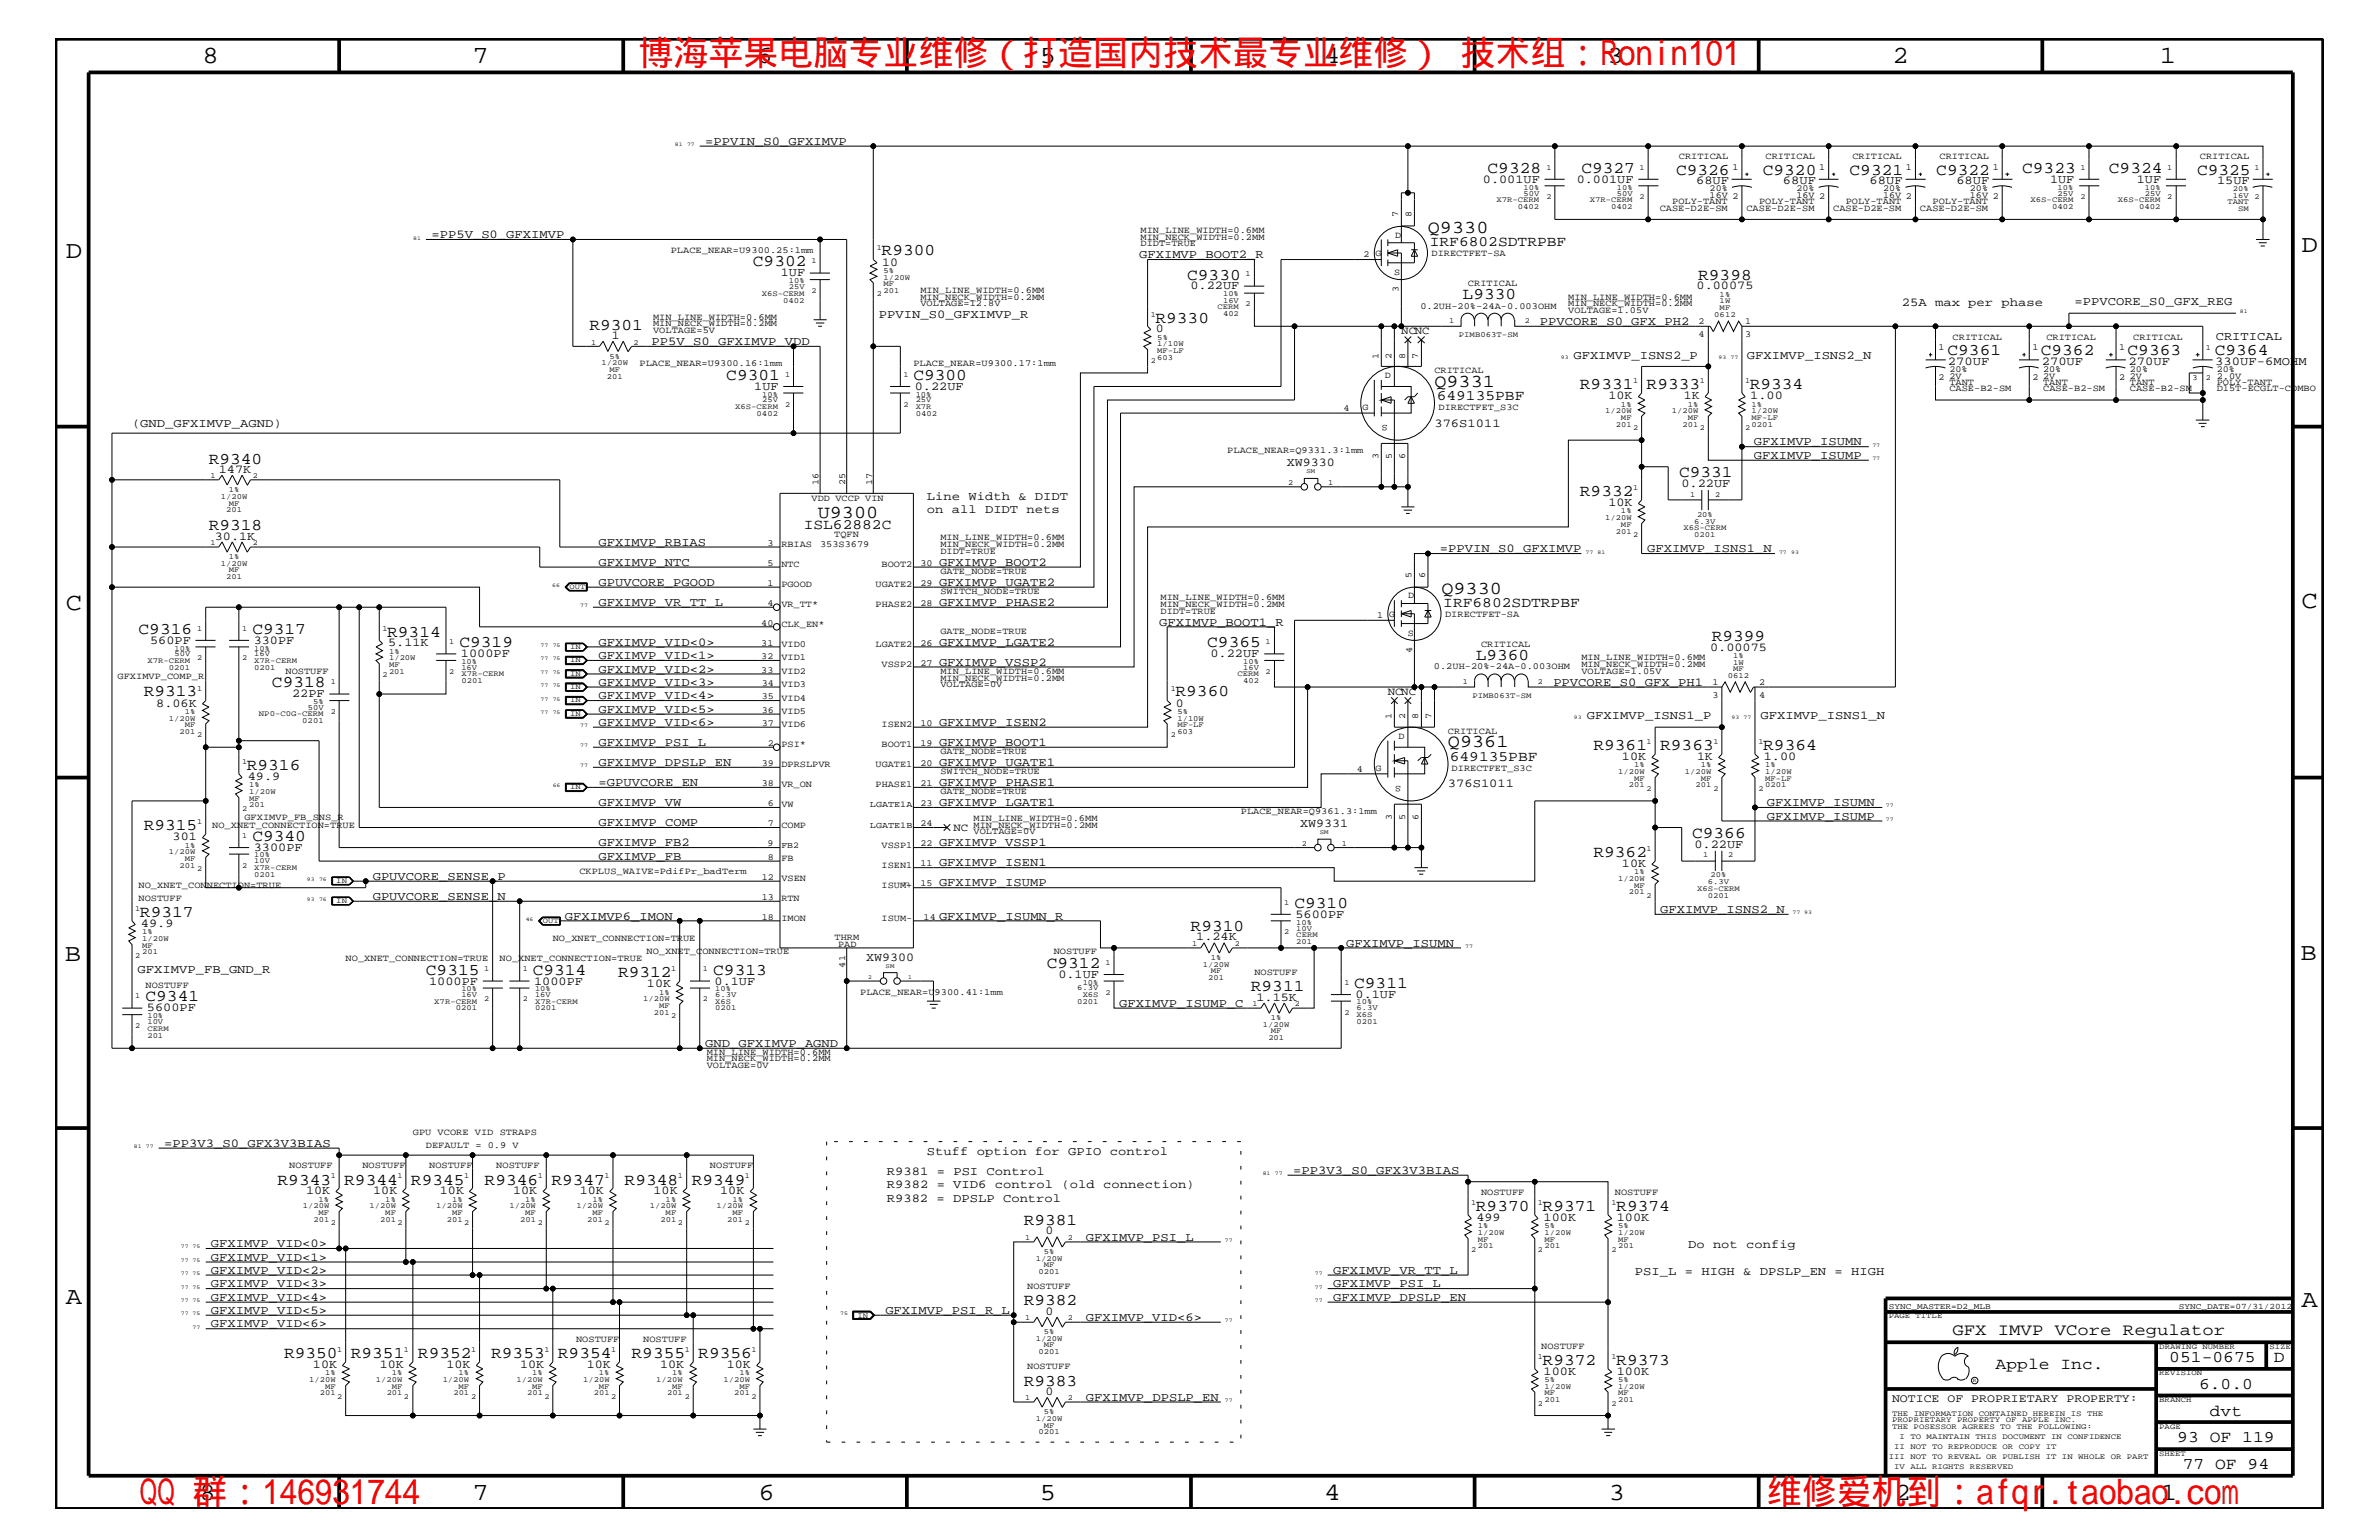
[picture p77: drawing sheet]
<svg xmlns="http://www.w3.org/2000/svg" width="432mm" height="279mm" viewBox="0 0 432 279" stroke-linecap="round" stroke-linejoin="round" font-family="sans-serif">
<defs><g id="words">
<g font-size="6.3" fill="#f00">
<text x="115.9" y="11.9">博海苹果电脑专业维修（打造国内技术最专业维修） 技术组：Ronin101</text>
<text x="25.4" y="272.9">QQ 群：146931744</text>
<text x="320.7" y="272.9">维修爱机到：afqr.taobao.com</text>
</g>
<g font-size="4.5">
<text x="36.7" y="11.5">8</text>
<text x="85.8" y="11.5">7</text>
<text x="137.3" y="11.5">6</text>
<text x="188.7" y="11.5">5</text>
<text x="240.3" y="11.5">4</text>
<text x="291.8" y="11.5">3</text>
<text x="343.5" y="11.5">2</text>
<text x="392" y="11.5">1</text>
<text x="11.9" y="46.8">D</text>
<text x="417.7" y="45.7">D</text>
<text x="11.9" y="110.6">C</text>
<text x="417.7" y="110.3">C</text>
<text x="11.8" y="174.3">B</text>
<text x="417.6" y="174.2">B</text>
<text x="11.9" y="236.7">A</text>
<text x="417.7" y="237.1">A</text>
<text x="36.2" y="272.1">8</text>
<text x="85.8" y="272.1">7</text>
<text x="137.7" y="272.1">6</text>
<text x="188.7" y="272.1">5</text>
<text x="240.4" y="272.1">4</text>
<text x="292" y="272.1">3</text>
<text x="343.9" y="272.1">2</text>
<text x="392.2" y="272.1">1</text>
</g>
<g font-size="3.3">
<text x="259.2" y="42.3">Q9330</text>
<text x="260.3" y="70.1">Q9331</text>
<text x="148.4" y="93.9">U9300</text>
<text x="261.6" y="107.7">Q9330</text>
<text x="262.8" y="135.6">Q9361</text>
</g>
<g font-size="3">
<text x="270" y="31.4">C9328</text>
<text x="287" y="31.4">C9327</text>
<text x="304.2" y="31.7">C9326</text>
<text x="320" y="31.7">C9320</text>
<text x="335.7" y="31.7">C9321</text>
<text x="351.5" y="31.7">C9322</text>
<text x="367" y="31.4">C9323</text>
<text x="382.8" y="31.4">C9324</text>
<text x="398.8" y="31.7">C9325</text>
<text x="160" y="46.3">R9300</text>
<text x="136.7" y="48.3">C9302</text>
<text x="215.5" y="50.7">C9330</text>
<text x="308.2" y="50.8">R9398</text>
<text x="107" y="59.8">R9301</text>
<text x="209.7" y="58.5">R9330</text>
<text x="265.5" y="54.2">L9330</text>
<text x="353.5" y="64.5">C9361</text>
<text x="370.4" y="64.5">C9362</text>
<text x="386.2" y="64.5">C9363</text>
<text x="402" y="64.5">C9364</text>
<text x="131.8" y="68.9">C9301</text>
<text x="165.8" y="68.9">C9300</text>
<text x="286.8" y="70.6">R9331</text>
<text x="298.9" y="70.6">R9333</text>
<text x="317.6" y="70.6">R9334</text>
<text x="37.9" y="84.1">R9340</text>
<text x="304.8" y="86.5">C9331</text>
<text x="286.8" y="90">R9332</text>
<text x="37.9" y="96.2">R9318</text>
<text x="25.1" y="115">C9316</text>
<text x="45.8" y="115">C9317</text>
<text x="70.3" y="115.5">R9314</text>
<text x="83.4" y="117.4">C9319</text>
<text x="219.1" y="117.4">C9365</text>
<text x="267.8" y="119.7">L9360</text>
<text x="310.7" y="116.4">R9399</text>
<text x="49.4" y="124.7">C9318</text>
<text x="26.1" y="126.4">R9313</text>
<text x="213.4" y="126.4">R9360</text>
<text x="289.2" y="136.1">R9361</text>
<text x="301.3" y="136.1">R9363</text>
<text x="320" y="136.1">R9364</text>
<text x="44.8" y="139.7">R9316</text>
<text x="26.1" y="150.7">R9315</text>
<text x="45.8" y="152.6">C9340</text>
<text x="289.2" y="155.5">R9362</text>
<text x="307.1" y="152">C9366</text>
<text x="25.4" y="166.4">R9317</text>
<text x="234.9" y="164.7">C9310</text>
<text x="216.1" y="168.9">R9310</text>
<text x="77.3" y="176.8">C9315</text>
<text x="96.7" y="176.8">C9314</text>
<text x="112.2" y="177.3">R9312</text>
<text x="129.5" y="176.8">C9313</text>
<text x="190" y="175.6">C9312</text>
<text x="227" y="179.9">R9311</text>
<text x="245.8" y="179.3">C9311</text>
<text x="26.4" y="181.6">C9341</text>
<text x="50.4" y="214.9">R9343</text>
<text x="62.5" y="214.9">R9344</text>
<text x="74.6" y="214.9">R9345</text>
<text x="88" y="214.9">R9346</text>
<text x="100.1" y="214.9">R9347</text>
<text x="113.4" y="214.9">R9348</text>
<text x="125.6" y="214.9">R9349</text>
<text x="267.9" y="219.7">R9370</text>
<text x="280" y="219.7">R9371</text>
<text x="293.4" y="219.7">R9374</text>
<text x="185.8" y="222.3">R9381</text>
<text x="185.8" y="236.8">R9382</text>
<text x="354.4" y="242.3">GFX IMVP VCore Regulator</text>
<text x="51.6" y="246.4">R9350</text>
<text x="63.7" y="246.4">R9351</text>
<text x="75.9" y="246.4">R9352</text>
<text x="89.2" y="246.4">R9353</text>
<text x="101.3" y="246.4">R9354</text>
<text x="114.6" y="246.4">R9355</text>
<text x="126.7" y="246.4">R9356</text>
<text x="185.8" y="251.4">R9383</text>
<text x="280" y="247.6">R9372</text>
<text x="293.4" y="247.6">R9373</text>
<text x="362.2" y="248.4">Apple Inc.</text>
<text x="393.7" y="247.1">051-0675</text>
<text x="399.2" y="252">6.0.0</text>
<text x="412.7" y="247.1">D</text>
<text x="401.1" y="256.8">dvt</text>
<text x="395.2" y="261.6">93 OF 119</text>
<text x="396.2" y="266.6">77 OF 94</text>
</g>
<g font-size="2.6">
<text x="259.5" y="44.6">IRF6802SDTRPBF</text>
<text x="260.8" y="72.6">649135PBF</text>
<text x="145.9" y="96">ISL62882C</text>
<text x="262" y="110.2">IRF6802SDTRPBF</text>
<text x="263.1" y="138">649135PBF</text>
</g>
<g font-size="2.2">
<text x="128" y="26.3">=PPVIN_S0_GFXIMVP</text>
<text x="269.2" y="33.1">0.001UF</text>
<text x="286.2" y="33.1">0.001UF</text>
<text x="307.8" y="33.4">68UF</text>
<text x="323.6" y="33.4">68UF</text>
<text x="339.3" y="33.4">68UF</text>
<text x="355.1" y="33.4">68UF</text>
<text x="372.1" y="33.1">1UF</text>
<text x="387.9" y="33.1">1UF</text>
<text x="402.4" y="33.4">15UF</text>
<text x="78.3" y="43.2">=PP5V_S0_GFXIMVP</text>
<text x="206.8" y="46.8">GFXIMVP_BOOT2_R</text>
<text x="141.7" y="50.2">1UF</text>
<text x="160.1" y="48.2">10</text>
<text x="216.1" y="52.5">0.22UF</text>
<text x="307.9" y="52.5">0.00075</text>
<text x="159.5" y="57.8">PPVIN_S0_GFXIMVP_R</text>
<text x="279.5" y="59">PPVCORE_S0_GFX_PH2</text>
<text x="345.2" y="55.6">25A max per phase</text>
<text x="376.5" y="55.3">=PPVCORE_S0_GFX_REG</text>
<text x="111" y="61.5">1</text>
<text x="118.3" y="62.6">PP5V_S0_GFXIMVP_VDD</text>
<text x="209.8" y="60.3">0</text>
<text x="285.6" y="65.1">GFXIMVP_ISNS2_P</text>
<text x="317.1" y="65.1">GFXIMVP_ISNS2_N</text>
<text x="402.2" y="61.7">CRITICAL</text>
<text x="136.9" y="70.7">1UF</text>
<text x="166" y="70.7">0.22UF</text>
<text x="353.6" y="66.2">270UF</text>
<text x="370.6" y="66.2">270UF</text>
<text x="386.3" y="66.2">270UF</text>
<text x="402.1" y="66.2">330UF-6MOHM</text>
<text x="24" y="77.4">(GND_GFXIMVP_AGND)</text>
<text x="260.3" y="77.4">376S1011</text>
<text x="291.9" y="72.4">10K</text>
<text x="305.6" y="72.4">1K</text>
<text x="317.7" y="72.4">1.00</text>
<text x="318.3" y="83.3">GFXIMVP_ISUMP</text>
<text x="318.3" y="80.8">GFXIMVP_ISUMN</text>
<text x="39.7" y="85.8">147K</text>
<text x="233.6" y="84.5">XW9330</text>
<text x="305.2" y="88.3">0.22UF</text>
<text x="168.2" y="90.7">Line Width &amp; DIDT</text>
<text x="168.2" y="93.2">on all DIDT nets</text>
<text x="291.9" y="91.8">10K</text>
<text x="39" y="97.9">30.1K</text>
<text x="108.6" y="99">GFXIMVP_RBIAS</text>
<text x="261.4" y="100.2">=PPVIN_S0_GFXIMVP</text>
<text x="299" y="100.2">GFXIMVP_ISNS1_N</text>
<text x="108.6" y="106.3">GPUVCORE_PGOOD</text>
<text x="108.6" y="102.6">GFXIMVP_NTC</text>
<text x="170.4" y="106.3">GFXIMVP_UGATE2</text>
<text x="170.4" y="102.6">GFXIMVP_BOOT2</text>
<text x="108.6" y="109.9">GFXIMVP_VR_TT_L</text>
<text x="170.4" y="109.9">GFXIMVP_PHASE2</text>
<text x="210.4" y="113.6">GFXIMVP_BOOT1_R</text>
<text x="27.3" y="116.8">560PF</text>
<text x="46.1" y="116.8">330PF</text>
<text x="70.4" y="117.3">5.11K</text>
<text x="83.7" y="119.2">1000PF</text>
<text x="108.6" y="117.2">GFXIMVP_VID&lt;0&gt;</text>
<text x="108.6" y="119.6">GFXIMVP_VID&lt;1&gt;</text>
<text x="170.4" y="117.2">GFXIMVP_LGATE2</text>
<text x="219.7" y="119.2">0.22UF</text>
<text x="310.4" y="118.1">0.00075</text>
<text x="108.6" y="122">GFXIMVP_VID&lt;2&gt;</text>
<text x="108.6" y="124.4">GFXIMVP_VID&lt;3&gt;</text>
<text x="170.4" y="120.8">GFXIMVP_VSSP2</text>
<text x="281.9" y="124.4">PPVCORE_S0_GFX_PH1</text>
<text x="28.4" y="128.2">8.06K</text>
<text x="53" y="126.5">22PF</text>
<text x="108.6" y="126.9">GFXIMVP_VID&lt;4&gt;</text>
<text x="108.6" y="129.3">GFXIMVP_VID&lt;5&gt;</text>
<text x="108.6" y="131.7">GFXIMVP_VID&lt;6&gt;</text>
<text x="170.4" y="131.7">GFXIMVP_ISEN2</text>
<text x="213.4" y="128.2">0</text>
<text x="288" y="130.5">GFXIMVP_ISNS1_P</text>
<text x="319.5" y="130.5">GFXIMVP_ISNS1_N</text>
<text x="108.6" y="135.3">GFXIMVP_PSI_L</text>
<text x="170.4" y="135.3">GFXIMVP_BOOT1</text>
<text x="294.4" y="137.9">10K</text>
<text x="308" y="137.9">1K</text>
<text x="320.1" y="137.9">1.00</text>
<text x="45" y="141.5">49.9</text>
<text x="108.6" y="139">GFXIMVP_DPSLP_EN</text>
<text x="108.6" y="142.6">=GPUVCORE_EN</text>
<text x="170.4" y="139">GFXIMVP_UGATE1</text>
<text x="170.4" y="142.6">GFXIMVP_PHASE1</text>
<text x="262.8" y="142.9">376S1011</text>
<text x="108.6" y="146.2">GFXIMVP_VW</text>
<text x="108.6" y="149.9">GFXIMVP_COMP</text>
<text x="170.4" y="146.2">GFXIMVP_LGATE1</text>
<text x="320.7" y="146.2">GFXIMVP_ISUMN</text>
<text x="320.7" y="148.7">GFXIMVP_ISUMP</text>
<text x="31.3" y="152.4">301</text>
<text x="46.1" y="154.4">3300PF</text>
<text x="108.6" y="153.5">GFXIMVP_FB2</text>
<text x="108.6" y="156">GFXIMVP_FB</text>
<text x="170.4" y="153.5">GFXIMVP_VSSP1</text>
<text x="236" y="150.1">XW9331</text>
<text x="307.6" y="153.8">0.22UF</text>
<text x="67.6" y="159.6">GPUVCORE_SENSE_P</text>
<text x="170.4" y="160.8">GFXIMVP_ISUMP</text>
<text x="170.4" y="157.2">GFXIMVP_ISEN1</text>
<text x="294.4" y="157.3">10K</text>
<text x="67.6" y="163.3">GPUVCORE_SENSE_N</text>
<text x="102.5" y="166.9">GFXIMVP6_IMON</text>
<text x="170.4" y="166.9">GFXIMVP_ISUMN_R</text>
<text x="235.1" y="166.5">5600PF</text>
<text x="301.3" y="165.6">GFXIMVP_ISNS2_N</text>
<text x="25.6" y="168.2">49.9</text>
<text x="217.1" y="170.6">1.24K</text>
<text x="244.3" y="171.7">GFXIMVP_ISUMN</text>
<text x="25" y="176.6">GFXIMVP_FB_GND_R</text>
<text x="77.9" y="178.7">1000PF</text>
<text x="96.9" y="178.7">1000PF</text>
<text x="117.4" y="179.1">10K</text>
<text x="129.7" y="178.7">0.1UF</text>
<text x="157.2" y="174.3">XW9300</text>
<text x="192.1" y="177.4">0.1UF</text>
<text x="26.7" y="183.5">5600PF</text>
<text x="203.1" y="182.7">GFXIMVP_ISUMP_C</text>
<text x="228" y="181.6">1.15K</text>
<text x="246" y="181">0.1UF</text>
<text x="128" y="189.9">GND_GFXIMVP_AGND</text>
<text x="29.8" y="208.1">=PP3V3_S0_GFX3V3BIAS</text>
<text x="168.2" y="209.6">Stuff option for GPIO control</text>
<text x="161" y="213.2">R9381 = PSI Control</text>
<text x="161" y="215.6">R9382 = VID6 control (old connection)</text>
<text x="234.7" y="213">=PP3V3_S0_GFX3V3BIAS</text>
<text x="55.5" y="216.7">10K</text>
<text x="67.7" y="216.7">10K</text>
<text x="79.8" y="216.7">10K</text>
<text x="93.1" y="216.7">10K</text>
<text x="105.2" y="216.7">10K</text>
<text x="118.6" y="216.7">10K</text>
<text x="130.7" y="216.7">10K</text>
<text x="161" y="218">R9382 = DPSLP Control</text>
<text x="268" y="221.5">499</text>
<text x="280.2" y="221.5">100K</text>
<text x="293.5" y="221.5">100K</text>
<text x="38.3" y="226.3">GFXIMVP_VID&lt;0&gt;</text>
<text x="189.8" y="224">0</text>
<text x="197.1" y="225.1">GFXIMVP_PSI_L</text>
<text x="306.4" y="226.5">Do not config</text>
<text x="38.3" y="228.7">GFXIMVP_VID&lt;1&gt;</text>
<text x="38.3" y="233.5">GFXIMVP_VID&lt;3&gt;</text>
<text x="38.3" y="231.1">GFXIMVP_VID&lt;2&gt;</text>
<text x="242" y="231.1">GFXIMVP_VR_TT_L</text>
<text x="242" y="233.5">GFXIMVP_PSI_L</text>
<text x="296.8" y="231.3">PSI_L = HIGH &amp; DPSLP_EN = HIGH</text>
<text x="38.3" y="236">GFXIMVP_VID&lt;4&gt;</text>
<text x="38.3" y="238.4">GFXIMVP_VID&lt;5&gt;</text>
<text x="160.7" y="238.4">GFXIMVP_PSI_R_L</text>
<text x="189.8" y="238.5">0</text>
<text x="197.1" y="239.6">GFXIMVP_VID&lt;6&gt;</text>
<text x="242" y="236">GFXIMVP_DPSLP_EN</text>
<text x="38.3" y="240.8">GFXIMVP_VID&lt;6&gt;</text>
<text x="56.8" y="248.2">10K</text>
<text x="68.9" y="248.2">10K</text>
<text x="81" y="248.2">10K</text>
<text x="94.4" y="248.2">10K</text>
<text x="106.5" y="248.2">10K</text>
<text x="119.8" y="248.2">10K</text>
<text x="131.9" y="248.2">10K</text>
<text x="280.2" y="249.5">100K</text>
<text x="293.5" y="249.5">100K</text>
<text x="189.8" y="253.1">0</text>
<text x="197.1" y="254.2">GFXIMVP_DPSLP_EN</text>
</g>
<text font-size="2.1" x="343.4" y="254.4">NOTICE OF PROPRIETARY PROPERTY:</text>
<g font-size="2">
<text x="254.3" y="60.6">NCNC</text>
<text x="251.9" y="126.2">NCNC</text>
<text x="173.1" y="150.7">NC</text>
</g>
<g font-size="1.7">
<text x="304.7" y="28.9">CRITICAL</text>
<text x="320.5" y="28.9">CRITICAL</text>
<text x="336.2" y="28.9">CRITICAL</text>
<text x="352" y="28.9">CRITICAL</text>
<text x="399.3" y="28.9">CRITICAL</text>
<text x="310.3" y="34.7">20%</text>
<text x="310.3" y="35.9">16V 2</text>
<text x="314.5" y="30.8">1</text>
<text x="326.1" y="35.9">16V 2</text>
<text x="326.1" y="34.7">20%</text>
<text x="330.2" y="30.8">1</text>
<text x="341.8" y="34.7">20%</text>
<text x="341.8" y="35.9">16V 2</text>
<text x="345.9" y="30.8">1</text>
<text x="357.5" y="35.9">16V 2</text>
<text x="357.5" y="34.7">20%</text>
<text x="361.7" y="30.8">1</text>
<text x="253.7" y="39.3" transform="rotate(-90 253.7 39.3)">7</text>
<text x="256.2" y="39.3" transform="rotate(-90 256.2 39.3)">8</text>
<text x="301.2" y="38.2">CASE-D2E-SM</text>
<text x="303.5" y="37">POLY-TANT</text>
<text x="317" y="38.2">CASE-D2E-SM</text>
<text x="319.3" y="37">POLY-TANT</text>
<text x="332.7" y="38.2">CASE-D2E-SM</text>
<text x="335" y="37">POLY-TANT</text>
<text x="348.5" y="38.2">CASE-D2E-SM</text>
<text x="350.8" y="37">POLY-TANT</text>
<text x="121.8" y="45.9">PLACE_NEAR=U9300.25:1mm</text>
<text x="207" y="42.3">MIN_LINE_WIDTH=0.6MM</text>
<text x="207" y="44.6">DIDT=TRUE</text>
<text x="207" y="43.5">MIN_NECK_WIDTH=0.2MM</text>
<text x="247.5" y="46.6">2 G</text>
<text x="253.2" y="43.1">D</text>
<text x="259.8" y="46.5">DIRECTFET-SA</text>
<text x="167" y="53.2">MIN_LINE_WIDTH=0.6MM</text>
<text x="253.1" y="49.9">S</text>
<text x="253.8" y="53" transform="rotate(-90 253.8 53)">3</text>
<text x="266.4" y="51.9">CRITICAL</text>
<text x="118.5" y="58">MIN_LINE_WIDTH=0.6MM</text>
<text x="118.5" y="59.2">MIN_NECK_WIDTH=0.2MM</text>
<text x="167" y="55.6">VOLTAGE=12.8V</text>
<text x="167" y="54.4">MIN_NECK_WIDTH=0.2MM</text>
<text x="257.8" y="56">0.2UH-20%-24A-0.003OHM</text>
<text x="284.6" y="56.8">VOLTAGE=1.05V</text>
<text x="284.6" y="54.4">MIN_LINE_WIDTH=0.6MM</text>
<text x="284.6" y="55.6">MIN_NECK_WIDTH=0.2MM</text>
<text x="308.3" y="58.9">2</text>
<text x="316.7" y="58.9">1</text>
<text x="118.5" y="60.4">VOLTAGE=5V</text>
<text x="250.2" y="65.1" transform="rotate(-90 250.2 65.1)">1</text>
<text x="252.6" y="65.1" transform="rotate(-90 252.6 65.1)">2</text>
<text x="255" y="65.1" transform="rotate(-90 255 65.1)">8</text>
<text x="257.4" y="65.1" transform="rotate(-90 257.4 65.1)">7</text>
<text x="308.3" y="61.2">4</text>
<text x="316.7" y="61.2">3</text>
<text x="351.9" y="63.4">1</text>
<text x="354.4" y="61.7">CRITICAL</text>
<text x="368.9" y="63.4">1</text>
<text x="371.4" y="61.7">CRITICAL</text>
<text x="384.6" y="63.4">1</text>
<text x="387.2" y="61.7">CRITICAL</text>
<text x="116.1" y="66.5">PLACE_NEAR=U9300.16:1mm</text>
<text x="165.8" y="66.5">PLACE_NEAR=U9300.17:1mm</text>
<text x="251.4" y="68.5">D</text>
<text x="260.3" y="67.7">CRITICAL</text>
<text x="351.9" y="68.9">2</text>
<text x="353.8" y="68.7">2V</text>
<text x="353.8" y="69.8">TANT</text>
<text x="353.8" y="67.5">20%</text>
<text x="353.8" y="71">CASE-B2-SM</text>
<text x="368.9" y="68.9">2</text>
<text x="370.8" y="68.7">2V</text>
<text x="370.8" y="71">CASE-B2-SM</text>
<text x="370.8" y="69.8">TANT</text>
<text x="370.8" y="67.5">20%</text>
<text x="384.6" y="68.9">2</text>
<text x="386.6" y="68.7">2V</text>
<text x="386.6" y="69.8">TANT</text>
<text x="386.6" y="71">CASE-B2-SM</text>
<text x="386.6" y="67.5">20%</text>
<text x="402.3" y="67.5">20%</text>
<text x="402.3" y="68.7">2.0V</text>
<text x="402.3" y="69.8">POLY-TANT</text>
<text x="402.3" y="71">D15T-ECGLT-COMBO</text>
<text x="243.8" y="74.5">4</text>
<text x="247.3" y="74.4">G</text>
<text x="251.9" y="77.2" transform="rotate(-180 251.9 77.2)">S</text>
<text x="261.1" y="74.4">DIRECTFET_S3C</text>
<text x="222.8" y="82.2">PLACE_NEAR=Q9331.3:1mm</text>
<text x="250.2" y="83.3" transform="rotate(-90 250.2 83.3)">3</text>
<text x="252.6" y="83.3" transform="rotate(-90 252.6 83.3)">5</text>
<text x="255" y="83.3" transform="rotate(-90 255 83.3)">6</text>
<text x="148.6" y="88.1" transform="rotate(-90 148.6 88.1)">16</text>
<text x="153.4" y="88.1" transform="rotate(-90 153.4 88.1)">25</text>
<text x="158.3" y="88.1" transform="rotate(-90 158.3 88.1)">17</text>
<text x="147.3" y="91">VDD VCCP VIN</text>
<text x="139.3" y="99">3</text>
<text x="141.8" y="99.3">RBIAS</text>
<text x="148.8" y="99.3">353S3679</text>
<text x="151.4" y="97.4">TQFN</text>
<text x="170.7" y="98">MIN_LINE_WIDTH=0.6MM</text>
<text x="170.7" y="100.4">DIDT=TRUE</text>
<text x="170.7" y="99.3">MIN_NECK_WIDTH=0.2MM</text>
<text x="139.3" y="102.6">5</text>
<text x="139.3" y="106.3">1</text>
<text x="141.8" y="102.9">NTC</text>
<text x="141.8" y="106.5">PGOOD</text>
<text x="158.9" y="106.5">UGATE2</text>
<text x="160" y="102.9">BOOT2</text>
<text x="167" y="102.6">30</text>
<text x="167" y="106.3">29</text>
<text x="170.7" y="104.1">GATE_NODE=TRUE</text>
<text x="170.7" y="107.7">SWITCH_NODE=TRUE</text>
<text x="256.2" y="104.8" transform="rotate(-90 256.2 104.8)">5</text>
<text x="258.7" y="104.8" transform="rotate(-90 258.7 104.8)">6</text>
<text x="138.2" y="113.6">40</text>
<text x="139.3" y="109.9">4</text>
<text x="141.8" y="113.7">CLK_EN*</text>
<text x="141.8" y="110.2">VR_TT*</text>
<text x="158.9" y="110.2">PHASE2</text>
<text x="167" y="109.9">28</text>
<text x="210.7" y="111.4">DIDT=TRUE</text>
<text x="210.7" y="108.9">MIN_LINE_WIDTH=0.6MM</text>
<text x="210.7" y="110.2">MIN_NECK_WIDTH=0.2MM</text>
<text x="249.9" y="112">1 G</text>
<text x="255.6" y="108.6">D</text>
<text x="262.3" y="112">DIRECTFET-SA</text>
<text x="138.2" y="117.2">31</text>
<text x="138.2" y="119.6">32</text>
<text x="141.8" y="119.8">VID1</text>
<text x="141.8" y="117.4">VID0</text>
<text x="158.9" y="117.4">LGATE2</text>
<text x="167" y="117.2">26</text>
<text x="170.7" y="115">GATE_NODE=TRUE</text>
<text x="255.5" y="115.3">S</text>
<text x="256.3" y="118.5" transform="rotate(-90 256.3 118.5)">4</text>
<text x="268.8" y="117.4">CRITICAL</text>
<text x="287" y="119.8">MIN_LINE_WIDTH=0.6MM</text>
<text x="21.3" y="123.2">GFXIMVP_COMP_R</text>
<text x="51.8" y="122.3">NOSTUFF</text>
<text x="138.2" y="122">33</text>
<text x="138.3" y="124.4">34</text>
<text x="141.8" y="124.7">VID3</text>
<text x="141.8" y="122.3">VID2</text>
<text x="160" y="121">VSSP2</text>
<text x="167" y="120.8">27</text>
<text x="170.7" y="122.3">MIN_LINE_WIDTH=0.6MM</text>
<text x="170.7" y="124.7">VOLTAGE=0V</text>
<text x="170.7" y="123.5">MIN_NECK_WIDTH=0.2MM</text>
<text x="260.3" y="121.4">0.2UH-20%-24A-0.003OHM</text>
<text x="287" y="122.3">VOLTAGE=1.05V</text>
<text x="287" y="121">MIN_NECK_WIDTH=0.2MM</text>
<text x="310.8" y="124.3">1</text>
<text x="319.3" y="124.3">2</text>
<text x="138.3" y="126.9">35</text>
<text x="138.3" y="129.3">36</text>
<text x="138.3" y="131.7">37</text>
<text x="141.8" y="131.9">VID6</text>
<text x="141.8" y="129.6">VID5</text>
<text x="141.8" y="127.1">VID4</text>
<text x="160" y="131.9">ISEN2</text>
<text x="167" y="131.7">10</text>
<text x="252.6" y="130.5" transform="rotate(-90 252.6 130.5)">1</text>
<text x="255" y="130.5" transform="rotate(-90 255 130.5)">2</text>
<text x="257.4" y="130.5" transform="rotate(-90 257.4 130.5)">8</text>
<text x="259.8" y="130.5" transform="rotate(-90 259.8 130.5)">7</text>
<text x="310.8" y="126.6">3</text>
<text x="319.3" y="126.6">4</text>
<text x="139.4" y="135.3">2</text>
<text x="141.8" y="135.6">PSI*</text>
<text x="160" y="135.6">BOOT1</text>
<text x="167" y="135.3">19</text>
<text x="170.7" y="136.8">GATE_NODE=TRUE</text>
<text x="253.8" y="134.1">D</text>
<text x="262.8" y="133.2">CRITICAL</text>
<text x="138.3" y="139">39</text>
<text x="138.3" y="142.6">38</text>
<text x="141.8" y="142.9">VR_ON</text>
<text x="141.8" y="139.2">DPRSLPVR</text>
<text x="158.9" y="139.2">UGATE1</text>
<text x="158.9" y="142.9">PHASE1</text>
<text x="167" y="142.6">21</text>
<text x="167" y="139">20</text>
<text x="170.7" y="140.4">SWITCH_NODE=TRUE</text>
<text x="246.3" y="140">4</text>
<text x="249.7" y="139.8">G</text>
<text x="254.3" y="142.6" transform="rotate(-180 254.3 142.6)">S</text>
<text x="263.5" y="139.8">DIRECTFET_S3C</text>
<text x="44.4" y="148.7">GFXIMVP_FB_SNS_R</text>
<text x="139.4" y="149.9">7</text>
<text x="139.4" y="146.2">6</text>
<text x="141.8" y="146.5">VW</text>
<text x="167" y="146.2">23</text>
<text x="167" y="149.9">24</text>
<text x="170.7" y="144">GATE_NODE=TRUE</text>
<text x="176.7" y="149">MIN_LINE_WIDTH=0.6MM</text>
<text x="225.2" y="147.7">PLACE_NEAR=Q9361.3:1mm</text>
<text x="252.6" y="148.8" transform="rotate(-90 252.6 148.8)">3</text>
<text x="255" y="148.8" transform="rotate(-90 255 148.8)">5</text>
<text x="257.5" y="148.8" transform="rotate(-90 257.5 148.8)">6</text>
<text x="38.5" y="150.1">NO_XNET_CONNECTION=TRUE</text>
<text x="139.3" y="153.5">9</text>
<text x="139.4" y="156">8</text>
<text x="141.8" y="150.1">COMP</text>
<text x="160" y="153.8">VSSP1</text>
<text x="167" y="153.5">22</text>
<text x="176.7" y="150.1">MIN_NECK_WIDTH=0.2MM</text>
<text x="176.7" y="151.3">VOLTAGE=0V</text>
<text x="25.1" y="161.1">NO_XNET_CONNECTION=TRUE</text>
<text x="105.2" y="158.6">CKPLUS_WAIVE=PdifPr_badTerm</text>
<text x="138.3" y="159.6">12</text>
<text x="141.8" y="159.9">VSEN</text>
<text x="141.8" y="156.2">FB</text>
<text x="160" y="161.1">ISUM+</text>
<text x="160" y="157.4">ISEN1</text>
<text x="167" y="157.2">11</text>
<text x="167" y="160.8">15</text>
<text x="25.1" y="163.5">NOSTUFF</text>
<text x="138.3" y="166.9">18</text>
<text x="138.3" y="163.3">13</text>
<text x="141.8" y="167.1">IMON</text>
<text x="141.8" y="163.5">RTN</text>
<text x="160" y="167.1">ISUM-</text>
<text x="167.6" y="167">14</text>
<text x="100.3" y="170.7">NO_XNET_CONNECTION=TRUE</text>
<text x="117.3" y="173.2">NO_XNET_CONNECTION=TRUE</text>
<text x="151.5" y="170.5">THRM</text>
<text x="152.1" y="171.7">PAD</text>
<text x="191.3" y="173.2">NOSTUFF</text>
<text x="26.4" y="179.3">NOSTUFF</text>
<text x="62.7" y="174.4">NO_XNET_CONNECTION=TRUE</text>
<text x="90.7" y="174.4">NO_XNET_CONNECTION=TRUE</text>
<text x="153.4" y="175.5" transform="rotate(-90 153.4 175.5)">41</text>
<text x="227.7" y="176.8">NOSTUFF</text>
<text x="156.1" y="180.5">PLACE_NEAR=U9300.41:1mm</text>
<text x="128.3" y="191.4">MIN_LINE_WIDTH=0.6MM</text>
<text x="128.3" y="192.6">MIN_NECK_WIDTH=0.2MM</text>
<text x="128.3" y="193.7">VOLTAGE=0V</text>
<text x="74.9" y="205.9">GPU VCORE VID STRAPS</text>
<text x="77.3" y="208.3">DEFAULT = 0.9 V</text>
<text x="52.5" y="211.9">NOSTUFF</text>
<text x="65.8" y="211.9">NOSTUFF</text>
<text x="77.9" y="211.9">NOSTUFF</text>
<text x="90.1" y="211.9">NOSTUFF</text>
<text x="128.9" y="211.9">NOSTUFF</text>
<text x="268.8" y="216.9">NOSTUFF</text>
<text x="293.1" y="216.9">NOSTUFF</text>
<text x="186.4" y="233.8">NOSTUFF</text>
<text x="104.6" y="243.5">NOSTUFF</text>
<text x="116.8" y="243.5">NOSTUFF</text>
<text x="279.7" y="244.7">NOSTUFF</text>
<text x="186.4" y="248.4">NOSTUFF</text>
</g>
<g font-size="1.6">
<text x="157.9" y="146.5">LGATE1A</text>
<text x="141.8" y="153.8">FB2</text>
<text x="157.9" y="150.1">LGATE1B</text>
</g>
<g font-size="1.5">
<text x="342.8" y="237.4">SYNC_MASTER=D2_MLB</text>
<text x="395.5" y="237.4">SYNC_DATE=07/31/2012</text>
</g>
<g font-size="1.4">
<text x="276.5" y="35.5">50V</text>
<text x="276.5" y="34.4">10%</text>
<text x="280.7" y="30.8">1</text>
<text x="293.5" y="35.5">50V</text>
<text x="293.5" y="34.4">10%</text>
<text x="297.6" y="30.8">1</text>
<text x="373.5" y="35.5">25V</text>
<text x="373.5" y="34.4">10%</text>
<text x="377.6" y="30.8">1</text>
<text x="389.3" y="34.4">10%</text>
<text x="389.3" y="35.5">25V</text>
<text x="393.4" y="30.8">1</text>
<text x="405.3" y="35.9">16V 2</text>
<text x="405.3" y="34.7">20%</text>
<text x="409.2" y="30.8">1</text>
<text x="271.6" y="36.7">X7R-CERM</text>
<text x="275.5" y="37.9">0402</text>
<text x="280.7" y="36.2">2</text>
<text x="288.5" y="36.7">X7R-CERM</text>
<text x="292.4" y="37.9">0402</text>
<text x="297.6" y="36.2">2</text>
<text x="368.6" y="36.7">X6S-CERM</text>
<text x="372.4" y="37.9">0402</text>
<text x="377.6" y="36.2">2</text>
<text x="384.4" y="36.7">X6S-CERM</text>
<text x="388.3" y="37.9">0402</text>
<text x="393.4" y="36.2">2</text>
<text x="404.3" y="37">TANT</text>
<text x="406.2" y="38.2">SM</text>
<text x="147.3" y="47.7">1</text>
<text x="159.2" y="45.3">1</text>
<text x="138.3" y="53.6">X6S-CERM</text>
<text x="143.2" y="52.4">25V</text>
<text x="143.2" y="51.3">10%</text>
<text x="147.3" y="53.2">2</text>
<text x="159.2" y="53.8">2</text>
<text x="160.4" y="53.2">201</text>
<text x="160.4" y="49.6">5%</text>
<text x="160.4" y="50.7">1/20W</text>
<text x="160.4" y="51.9">MF</text>
<text x="222" y="53.8">10%</text>
<text x="226.1" y="50.2">1</text>
<text x="312.1" y="53.9">1%</text>
<text x="142.2" y="54.9">0402</text>
<text x="208.9" y="57.4">1</text>
<text x="221" y="56.1">CERM</text>
<text x="222" y="54.9">16V</text>
<text x="222" y="57.3">402</text>
<text x="226.1" y="55.6">2</text>
<text x="263.1" y="58.6">1</text>
<text x="276.8" y="58.6">2</text>
<text x="311.1" y="57.5">0612</text>
<text x="312.1" y="56.3">MF</text>
<text x="312.1" y="55.1">1W</text>
<text x="107.3" y="62.5">1</text>
<text x="110.6" y="65.1">5%</text>
<text x="115" y="62.5">2</text>
<text x="208.9" y="65.9">2</text>
<text x="210.1" y="61.7">5%</text>
<text x="210.1" y="64">MF-LF</text>
<text x="210.1" y="62.9">1/10W</text>
<text x="210.1" y="65.3">603</text>
<text x="264.8" y="61.2">PIMB063T-SM</text>
<text x="400.4" y="63.4">1</text>
<text x="109.2" y="66.2">1/20W</text>
<text x="110.2" y="68.7">201</text>
<text x="110.6" y="67.5">MF</text>
<text x="138.3" y="72">10%</text>
<text x="142.5" y="68.4">1</text>
<text x="164" y="68.4">1</text>
<text x="166.2" y="72">10%</text>
<text x="296.4" y="69.5">1</text>
<text x="308.5" y="69.5">1</text>
<text x="316.7" y="69.5">1</text>
<text x="397.9" y="68.9">3</text>
<text x="400.4" y="68.9">2</text>
<text x="133.4" y="74.3">X6S-CERM</text>
<text x="137.3" y="75.5">0402</text>
<text x="138.3" y="73">25V</text>
<text x="142.5" y="73.8">2</text>
<text x="164" y="73.8">2</text>
<text x="166.2" y="75.5">0402</text>
<text x="166.2" y="74.3">X7R</text>
<text x="166.2" y="73">25V</text>
<text x="291.3" y="75">1/20W</text>
<text x="293.3" y="77.4">201</text>
<text x="294.2" y="76.2">MF</text>
<text x="294.2" y="73.8">1%</text>
<text x="303.4" y="75">1/20W</text>
<text x="305.4" y="77.4">201</text>
<text x="306.3" y="76.2">MF</text>
<text x="306.3" y="73.8">1%</text>
<text x="317.9" y="75">1/20W</text>
<text x="317.9" y="73.8">1%</text>
<text x="317.9" y="76.2">MF-LF</text>
<text x="317.9" y="77.4">0201</text>
<text x="296.4" y="78">2</text>
<text x="308.5" y="78">2</text>
<text x="316.7" y="78">2</text>
<text x="38.2" y="86.7">1</text>
<text x="41.5" y="89.3">1%</text>
<text x="45.9" y="86.7">2</text>
<text x="233.8" y="88">2</text>
<text x="241.1" y="88">1</text>
<text x="296.4" y="88.9">1</text>
<text x="40.1" y="90.5">1/20W</text>
<text x="41.1" y="92.9">201</text>
<text x="41.5" y="91.7">MF</text>
<text x="291.3" y="94.3">1/20W</text>
<text x="294.2" y="95.6">MF</text>
<text x="294.2" y="93.2">1%</text>
<text x="306.7" y="90.1">1</text>
<text x="307.5" y="95">6.3V</text>
<text x="308" y="93.8">20%</text>
<text x="311.3" y="90.1">2</text>
<text x="38.2" y="98.8">1</text>
<text x="41.5" y="101.4">1%</text>
<text x="45.9" y="98.8">2</text>
<text x="293.3" y="96.8">201</text>
<text x="296.4" y="97.4">2</text>
<text x="305.6" y="96.2">X6S-CERM</text>
<text x="307.5" y="97.4">0201</text>
<text x="40.1" y="102.6">1/20W</text>
<text x="41.1" y="105">201</text>
<text x="41.5" y="103.8">MF</text>
<text x="103.4" y="106.9">OUT</text>
<text x="31.7" y="119.1">50V</text>
<text x="31.7" y="118.1">10%</text>
<text x="35.8" y="114.4">1</text>
<text x="35.8" y="119.8">2</text>
<text x="43.9" y="114.4">1</text>
<text x="43.9" y="119.8">2</text>
<text x="46.1" y="118.1">10%</text>
<text x="46.1" y="119.1">16V</text>
<text x="69.4" y="114.4">1</text>
<text x="70.6" y="119.8">1/20W</text>
<text x="70.6" y="118.6">1%</text>
<text x="81.5" y="116.8">1</text>
<text x="103.5" y="117.8">IN</text>
<text x="229.7" y="116.8">1</text>
<text x="314.6" y="119.3">1%</text>
<text x="26.8" y="120.3">X7R-CERM</text>
<text x="30.6" y="121.5">0201</text>
<text x="35.8" y="125.3">1</text>
<text x="46.1" y="120.3">X7R-CERM</text>
<text x="46.1" y="121.5">0201</text>
<text x="60" y="124.1">1</text>
<text x="69.4" y="122.9">2</text>
<text x="70.6" y="121">MF</text>
<text x="70.6" y="122.3">201</text>
<text x="81.5" y="122.3">2</text>
<text x="83.7" y="122.7">X7R-CERM</text>
<text x="83.7" y="121.5">16V</text>
<text x="83.7" y="124">0201</text>
<text x="83.7" y="120.4">10%</text>
<text x="103.5" y="122.6">IN</text>
<text x="103.5" y="120.2">IN</text>
<text x="103.5" y="125.1">IN</text>
<text x="212.5" y="125.3">1</text>
<text x="224.6" y="122.7">CERM</text>
<text x="225.6" y="121.5">16V</text>
<text x="225.6" y="124">402</text>
<text x="225.6" y="120.4">10%</text>
<text x="229.7" y="122.3">2</text>
<text x="265.5" y="124.1">1</text>
<text x="279.1" y="124.1">2</text>
<text x="313.6" y="123">0612</text>
<text x="314.6" y="121.8">MF</text>
<text x="314.6" y="120.6">1W</text>
<text x="30.6" y="130.8">1/20W</text>
<text x="33.5" y="131.9">MF</text>
<text x="33.5" y="129.6">1%</text>
<text x="47" y="130">NP0-C0G-CERM</text>
<text x="54.9" y="131.3">0201</text>
<text x="55.9" y="128.8">50V</text>
<text x="56.8" y="127.7">5%</text>
<text x="60" y="129.6">2</text>
<text x="103.5" y="127.5">IN</text>
<text x="103.5" y="129.9">IN</text>
<text x="213.7" y="129.6">5%</text>
<text x="213.7" y="131.9">MF-LF</text>
<text x="213.7" y="130.8">1/10W</text>
<text x="267.3" y="126.6">PIMB063T-SM</text>
<text x="32.6" y="133.2">201</text>
<text x="35.8" y="133.8">2</text>
<text x="212.5" y="133.8">2</text>
<text x="213.7" y="133.2">603</text>
<text x="298.9" y="135">1</text>
<text x="311" y="135">1</text>
<text x="319.2" y="135">1</text>
<text x="43.9" y="138.6">1</text>
<text x="45.2" y="142.9">1%</text>
<text x="103.5" y="143.2">IN</text>
<text x="293.7" y="140.4">1/20W</text>
<text x="295.7" y="142.9">201</text>
<text x="296.6" y="141.7">MF</text>
<text x="296.6" y="139.2">1%</text>
<text x="298.9" y="143.5">2</text>
<text x="305.8" y="140.4">1/20W</text>
<text x="307.8" y="142.9">201</text>
<text x="308.7" y="141.7">MF</text>
<text x="308.7" y="139.2">1%</text>
<text x="311" y="143.5">2</text>
<text x="319.2" y="143.5">2</text>
<text x="320.4" y="139.2">1%</text>
<text x="320.4" y="140.4">1/20W</text>
<text x="320.4" y="142.9">0201</text>
<text x="320.4" y="141.7">MF-LF</text>
<text x="35.8" y="149.5">1</text>
<text x="43.9" y="147.1">2</text>
<text x="45.2" y="144">1/20W</text>
<text x="45.2" y="145.3">MF</text>
<text x="45.2" y="146.5">201</text>
<text x="30.6" y="155">1/20W</text>
<text x="33.5" y="153.8">1%</text>
<text x="43.9" y="152">1</text>
<text x="46.1" y="155.6">10%</text>
<text x="236.3" y="153.4">2</text>
<text x="243.5" y="153.4">1</text>
<text x="298.9" y="154.4">1</text>
<text x="309.1" y="155.6">1</text>
<text x="313.7" y="155.6">2</text>
<text x="32.6" y="157.4">201</text>
<text x="33.5" y="156.2">MF</text>
<text x="35.8" y="158">2</text>
<text x="43.9" y="157.4">2</text>
<text x="46.1" y="156.7">10V</text>
<text x="46.1" y="157.9">X7R-CERM</text>
<text x="46.1" y="159.1">0201</text>
<text x="61" y="160.2">IN</text>
<text x="293.7" y="159.9">1/20W</text>
<text x="296.6" y="161.1">MF</text>
<text x="296.6" y="158.6">1%</text>
<text x="308" y="161.7">X6S-CERM</text>
<text x="310" y="160.5">6.3V</text>
<text x="310.5" y="159.2">20%</text>
<text x="24.6" y="165.3">1</text>
<text x="61" y="163.9">IN</text>
<text x="98.6" y="167.5">OUT</text>
<text x="233.1" y="164.1">1</text>
<text x="235.3" y="167.8">10%</text>
<text x="295.7" y="162.2">201</text>
<text x="298.9" y="162.8">2</text>
<text x="310" y="162.8">0201</text>
<text x="24.6" y="173.8">2</text>
<text x="25.8" y="170.7">1/20W</text>
<text x="25.8" y="172">MF</text>
<text x="25.8" y="169.5">1%</text>
<text x="25.8" y="173.2">201</text>
<text x="216.4" y="171.6">1</text>
<text x="224.1" y="171.6">2</text>
<text x="233.1" y="169.5">2</text>
<text x="235.3" y="171.2">201</text>
<text x="235.3" y="168.9">10V</text>
<text x="235.3" y="170">CERM</text>
<text x="83.7" y="179.9">10%</text>
<text x="87.9" y="176.2">1</text>
<text x="94.9" y="176.2">1</text>
<text x="97.1" y="179.9">10%</text>
<text x="121.8" y="176.2">1</text>
<text x="127.6" y="176.2">1</text>
<text x="129.8" y="179.9">10%</text>
<text x="195.5" y="179.7">6.3V</text>
<text x="196.5" y="178.7">10%</text>
<text x="200.7" y="175">1</text>
<text x="218.3" y="175.4">1/20W</text>
<text x="219.3" y="177.7">201</text>
<text x="219.8" y="174.2">1%</text>
<text x="219.8" y="176.6">MF</text>
<text x="244" y="178.7">1</text>
<text x="24.6" y="181">1</text>
<text x="26.8" y="185.8">10V</text>
<text x="26.8" y="184.7">10%</text>
<text x="78.8" y="182.1">X7R-CERM</text>
<text x="82.7" y="183.3">0201</text>
<text x="83.7" y="181">16V</text>
<text x="87.9" y="181.6">2</text>
<text x="94.9" y="181.6">2</text>
<text x="97.1" y="181">16V</text>
<text x="97.1" y="183.3">0201</text>
<text x="97.1" y="182.1">X7R-CERM</text>
<text x="116.8" y="181.6">1/20W</text>
<text x="118.7" y="184.1">201</text>
<text x="119.6" y="180.5">1%</text>
<text x="119.6" y="182.9">MF</text>
<text x="121.8" y="184.7">2</text>
<text x="127.6" y="181.6">2</text>
<text x="129.8" y="181">6.3V</text>
<text x="129.8" y="183.3">0201</text>
<text x="129.8" y="182.1">X6S</text>
<text x="195.5" y="182.1">0201</text>
<text x="196.5" y="181">X6S</text>
<text x="200.7" y="180.5">2</text>
<text x="227.3" y="182.5">1</text>
<text x="230.7" y="185">1%</text>
<text x="235" y="182.5">2</text>
<text x="244" y="184.1">2</text>
<text x="246.2" y="183.3">6.3V</text>
<text x="246.2" y="185.8">0201</text>
<text x="246.2" y="182.2">10%</text>
<text x="246.2" y="184.6">X6S</text>
<text x="24.6" y="186.5">2</text>
<text x="26.8" y="188.2">201</text>
<text x="26.8" y="187">CERM</text>
<text x="229.2" y="186.3">1/20W</text>
<text x="230.2" y="188.7">201</text>
<text x="230.7" y="187.5">MF</text>
<text x="60" y="213.8">1</text>
<text x="72.1" y="213.8">1</text>
<text x="84.2" y="213.8">1</text>
<text x="97.6" y="213.8">1</text>
<text x="109.7" y="213.8">1</text>
<text x="123" y="213.8">1</text>
<text x="135.2" y="213.8">1</text>
<text x="54.9" y="219.2">1/20W</text>
<text x="56.9" y="221.7">201</text>
<text x="57.8" y="220.4">MF</text>
<text x="57.8" y="218">1%</text>
<text x="67.1" y="219.2">1/20W</text>
<text x="69" y="221.7">201</text>
<text x="69.9" y="220.4">MF</text>
<text x="69.9" y="218">1%</text>
<text x="79.2" y="219.2">1/20W</text>
<text x="81.1" y="221.7">201</text>
<text x="82" y="220.4">MF</text>
<text x="82" y="218">1%</text>
<text x="92.5" y="219.2">1/20W</text>
<text x="94.4" y="221.7">201</text>
<text x="95.3" y="220.4">MF</text>
<text x="95.3" y="218">1%</text>
<text x="104.6" y="219.2">1/20W</text>
<text x="106.6" y="221.7">201</text>
<text x="107.5" y="220.4">MF</text>
<text x="107.5" y="218">1%</text>
<text x="117.9" y="219.2">1/20W</text>
<text x="119.9" y="221.7">201</text>
<text x="120.8" y="220.4">MF</text>
<text x="120.8" y="218">1%</text>
<text x="130" y="219.2">1/20W</text>
<text x="132" y="221.7">201</text>
<text x="132.9" y="220.4">MF</text>
<text x="132.9" y="218">1%</text>
<text x="267" y="218.6">1</text>
<text x="279.1" y="218.6">1</text>
<text x="292.5" y="218.6">1</text>
<text x="60" y="222.3">2</text>
<text x="72.1" y="222.3">2</text>
<text x="84.2" y="222.3">2</text>
<text x="97.6" y="222.3">2</text>
<text x="109.7" y="222.3">2</text>
<text x="123" y="222.3">2</text>
<text x="135.2" y="222.3">2</text>
<text x="186.1" y="224.9">1</text>
<text x="189.4" y="227.5">5%</text>
<text x="193.8" y="224.9">2</text>
<text x="267" y="227.1">2</text>
<text x="268.2" y="224.1">1/20W</text>
<text x="268.2" y="225.3">MF</text>
<text x="268.2" y="222.9">1%</text>
<text x="268.2" y="226.5">201</text>
<text x="279.1" y="227.1">2</text>
<text x="280.3" y="222.9">5%</text>
<text x="280.3" y="224.1">1/20W</text>
<text x="280.3" y="225.3">MF</text>
<text x="280.3" y="226.5">201</text>
<text x="292.5" y="227.1">2</text>
<text x="293.7" y="222.9">5%</text>
<text x="293.7" y="224.1">1/20W</text>
<text x="293.7" y="225.3">MF</text>
<text x="293.7" y="226.5">201</text>
<text x="188" y="228.7">1/20W</text>
<text x="188.5" y="231.1">0201</text>
<text x="189.4" y="229.9">MF</text>
<text x="155.6" y="239">IN</text>
<text x="186.1" y="239.5">1</text>
<text x="193.8" y="239.5">2</text>
<text x="342.8" y="239.2">PAGE TITLE</text>
<text x="61.2" y="245.3">1</text>
<text x="73.3" y="245.3">1</text>
<text x="85.5" y="245.3">1</text>
<text x="98.8" y="245.3">1</text>
<text x="110.9" y="245.3">1</text>
<text x="124.3" y="245.3">1</text>
<text x="136.4" y="245.3">1</text>
<text x="188" y="243.3">1/20W</text>
<text x="188.5" y="245.6">0201</text>
<text x="189.4" y="244.5">MF</text>
<text x="189.4" y="242">5%</text>
<text x="391.9" y="244.7">DRAWING NUMBER</text>
<text x="411.9" y="244.7">SIZE</text>
<text x="56.1" y="250.7">1/20W</text>
<text x="59" y="252">MF</text>
<text x="59" y="249.5">1%</text>
<text x="68.2" y="250.7">1/20W</text>
<text x="71.1" y="252">MF</text>
<text x="71.1" y="249.5">1%</text>
<text x="80.3" y="250.7">1/20W</text>
<text x="83.2" y="252">MF</text>
<text x="83.2" y="249.5">1%</text>
<text x="93.7" y="250.7">1/20W</text>
<text x="96.6" y="252">MF</text>
<text x="96.6" y="249.5">1%</text>
<text x="105.8" y="250.7">1/20W</text>
<text x="108.7" y="252">MF</text>
<text x="108.7" y="249.5">1%</text>
<text x="119.1" y="250.7">1/20W</text>
<text x="122" y="252">MF</text>
<text x="122" y="249.5">1%</text>
<text x="131.3" y="250.7">1/20W</text>
<text x="134.2" y="252">MF</text>
<text x="134.2" y="249.5">1%</text>
<text x="279.1" y="246.5">1</text>
<text x="280.3" y="250.7">5%</text>
<text x="280.3" y="252">1/20W</text>
<text x="292.5" y="246.5">1</text>
<text x="293.7" y="250.7">5%</text>
<text x="293.7" y="252">1/20W</text>
<text x="391.9" y="249.5">REVISION</text>
<text x="58.1" y="253.2">201</text>
<text x="61.2" y="253.8">2</text>
<text x="70.2" y="253.2">201</text>
<text x="73.3" y="253.8">2</text>
<text x="82.3" y="253.2">201</text>
<text x="85.5" y="253.8">2</text>
<text x="95.7" y="253.2">201</text>
<text x="98.8" y="253.8">2</text>
<text x="107.8" y="253.2">201</text>
<text x="110.9" y="253.8">2</text>
<text x="121.1" y="253.2">201</text>
<text x="124.3" y="253.8">2</text>
<text x="133.3" y="253.2">201</text>
<text x="136.4" y="253.8">2</text>
<text x="186.1" y="254">1</text>
<text x="188" y="257.8">1/20W</text>
<text x="189.4" y="256.6">5%</text>
<text x="193.8" y="254">2</text>
<text x="279.1" y="255">2</text>
<text x="280.3" y="253.2">MF</text>
<text x="280.3" y="254.4">201</text>
<text x="292.5" y="255">2</text>
<text x="293.7" y="253.2">MF</text>
<text x="293.7" y="254.4">201</text>
<text x="343.4" y="256.8">THE INFORMATION CONTAINED HEREIN IS THE</text>
<text x="391.9" y="254.4">BRANCH</text>
<text x="188.5" y="260.2">0201</text>
<text x="189.4" y="259">MF</text>
<text x="343.4" y="258">PROPRIETARY PROPERTY OF APPLE INC.</text>
<text x="343.4" y="259.3">THE POSESSOR AGREES TO THE FOLLOWING:</text>
<text x="343.8" y="262.9">II NOT TO REPRODUCE OR COPY IT</text>
<text x="344.8" y="261.1">I TO MAINTAIN THIS DOCUMENT IN CONFIDENCE</text>
<text x="391.9" y="259.3">PAGE</text>
<text x="342.8" y="264.7">III NOT TO REVEAL OR PUBLISH IT IN WHOLE OR PART</text>
<text x="343.8" y="266.6">IV ALL RIGHTS RESERVED</text>
<text x="391.9" y="264.1">SHEET</text>
</g>
<g font-size="1.2">
<text x="237.1" y="85.9">SM</text>
<text x="239.6" y="151.3">SM</text>
<text x="160.7" y="175.6">SM</text>
</g>
<g font-size="1.1">
<text x="157.6" y="177.7">2</text>
<text x="164.8" y="177.7">1</text>
</g>
<g font-size="1">
<text x="122.5" y="26.5">81</text>
<text x="124.7" y="26.5">77</text>
<text x="75" y="43.5">81</text>
<text x="406.6" y="56.8">81</text>
<text x="283.3" y="65.1">93</text>
<text x="311.9" y="65.1">93</text>
<text x="314.1" y="65.1">77</text>
<text x="339.9" y="83.5">77</text>
<text x="339.9" y="81.1">77</text>
<text x="287.8" y="100.4">77</text>
<text x="290" y="100.4">81</text>
<text x="322.9" y="100.4">77</text>
<text x="325.1" y="100.4">93</text>
<text x="100.2" y="106.5">66</text>
<text x="105.3" y="110.2">77</text>
<text x="98.1" y="117.4">77</text>
<text x="98.1" y="119.8">77</text>
<text x="100.3" y="117.4">75</text>
<text x="100.3" y="119.8">75</text>
<text x="98.1" y="122.3">77</text>
<text x="98.1" y="124.7">77</text>
<text x="100.3" y="122.3">75</text>
<text x="100.3" y="124.7">75</text>
<text x="98.1" y="127.1">77</text>
<text x="98.1" y="129.6">77</text>
<text x="100.3" y="127.1">75</text>
<text x="100.3" y="129.6">75</text>
<text x="105.3" y="131.9">77</text>
<text x="285.7" y="130.5">93</text>
<text x="314.3" y="130.5">93</text>
<text x="316.5" y="130.5">77</text>
<text x="105.3" y="135.6">77</text>
<text x="100.3" y="142.9">66</text>
<text x="105.3" y="139.2">77</text>
<text x="342.3" y="146.5">77</text>
<text x="342.3" y="149">77</text>
<text x="55.7" y="159.9">93</text>
<text x="57.9" y="159.9">76</text>
<text x="163.7" y="160.8">77</text>
<text x="55.7" y="163.5">93</text>
<text x="57.9" y="163.5">76</text>
<text x="95.4" y="167.1">46</text>
<text x="325.4" y="165.9">77 93</text>
<text x="265.9" y="172">77</text>
<text x="24.3" y="208.3">81</text>
<text x="26.5" y="208.3">77</text>
<text x="229.2" y="213.2">81</text>
<text x="231.4" y="213.2">77</text>
<text x="32.8" y="226.5">77 75</text>
<text x="222.3" y="225.3">77</text>
<text x="32.8" y="229">77 75</text>
<text x="32.8" y="233.8">77 75</text>
<text x="32.8" y="231.3">77 75</text>
<text x="238.7" y="231.3">77</text>
<text x="238.7" y="233.8">77</text>
<text x="32.8" y="236.2">77 75</text>
<text x="32.8" y="238.6">77 75</text>
<text x="152.5" y="238.6">75</text>
<text x="222.3" y="239.9">77</text>
<text x="238.7" y="236.2">77</text>
<text x="35" y="241.1">77</text>
<text x="358.1" y="250.7">R</text>
<text x="222.3" y="254.4">77</text>
</g>
</g></defs>
<g fill="none" stroke="#000" stroke-width=".18">
<path d="M127 26.5h31.5v20.6l.7 .6-1.3 .6 1.3 .6-1.3 .6 1.3 .6-1.3 .6 .6 .6v11.5h4.9v7.3M158.5 26.5h97v8.5M255.5 26.5h26.7v6M280.3 33.7h3.7M280.3 32.5h3.7M282.2 26.5h16.9v6M282.2 33.7v6.1h16.9M297.4 33.7h3.6M297.4 32.5h3.6M299.1 26.5h17.1M299.1 33.7v6.1h17.1v-6.1M314.3 32.5h3.6"/>
<path d="M314.4 34a5.8 5.8 0 0 1 3.6 0M316.2 32.5v-6h15.7v6M316.2 39.8h15.7M316.8 31.6h.6M317.1 31.3v.6M330.1 34a5.8 5.8 0 0 1 3.6 0M330.1 32.5h3.6M331.9 33.7v6.1h15.8v-6.1M331.9 26.5h15.8v6M332.5 31.6h.6M332.8 31.3v.6M345.9 34a5.8 5.8 0 0 1 3.6 0"/>
<path d="M345.9 32.5h3.6M347.7 26.5h15.7v6M347.7 39.8h15.7M348.3 31.6h.5M348.6 31.3v.6M361.6 34a5.7 5.7 0 0 1 3.6 0M361.6 32.5h3.7M363.4 33.7v6.1h15.8M363.4 26.5h15.8M364 31.6h.7M364.3 31.3v.6M377.4 33.7h3.6"/>
<path d="M377.4 32.5h3.6M379.2 33.7v6.1h15.8M379.2 32.5v-6h15.8v6M393.1 33.7h3.7M393.1 32.5h3.7M395 33.7v6.1h15.7M395 26.5h15.7v6M408.9 32.5h3.6M408.9 34a5.7 5.7 0 0 1 3.5 0M410.7 33.7v9.7M411.3 31.6h.6M411.7 31.3v.6"/>
<path d="M77.3 43.4h71.6M104 43.4v19.4h4.8l.7-.9 .8 1.9 1-1.9 .9 1.9 .9-1.9 .9 1.9M147 50.7h3.6M147 49.5h3.6M147.7 58h2.3M148.1 58.6h1.5M148.5 59.2h.7M148.9 49.5v-6.1h4.8v46.1M148.9 50.7v7.3M225.8 53.2h3.7M225.8 51.9h3.7M227.7 51.9v-4.8h-19.4v12.1l.6 .6-1.3 .6 1.3 .7-1.3 .6 1.3 .5-1.3 .6 .7 .6v4.3h-12.2v35.2h-30.3"/>
<path d="M227.7 53.2v6h23M235 59.2v13.4h-34v37.6h-35.2M250.7 43.4v4.9M250.7 47.1h-18.2v23h-33.9v36.4h-32.8M251.9 44h4.8v3.7h-4.8M251.9 45.9l1.8-.6v1.2zM251.9 45.9h2.5v13.3M251.9 43.4v1.2M251.9 45.3v1.2M251.9 47.1v1.2M253.1 59.2h-2.4v7.3h7.3v-4.8M253.1 59.2v10.9"/>
<path d="M254.4 41h2.3v-6h-2.3v9M256.1 45.3h1.2M256.7 45.3l.6 1.2h-1.2zM267.6 58a1.19 1.19 0 0 0-1.2-1.2 1.19 1.19 0 0 0-1.2 1.2v1.2h-12.1M270 58a1.19 1.19 0 0 0-1.2-1.2 1.19 1.19 0 0 0-1.2 1.2v1.2M272.5 58a1.19 1.19 0 0 1 1.2-1.2 1.19 1.19 0 0 1 1.1 1.2M272.5 58a1.19 1.19 0 0 0-1.2-1.2 1.19 1.19 0 0 0-1.2 1.2v1.2M272.5 58v1.2M274.9 58v1.2h35.5l.6 1M310.1 59.2v12.1l-.6 .7 1.2 .6-1.2 .6 1.2 .6-1.2 .6 1.2 .5-.6 .6v8h29.1M316.2 59.2v12.1l.6 .7-1.2 .6 1.2 .6-1.2 .6 1.2 .6-1.2 .5 .6 .6v15.2h-6.1M344 59.2v65.4h-25.7l-.6 1.1"/>
<path d="M351.3 59.2h-35.1l-.6-.9-1 1.8-.9-1.8-.9 1.8-.9-1.8-.9 1.8M368.3 59.2h-17v6.1M375.5 59.2h-7.2v6.1M375.5 59.2h8.6M405.8 56.8h-30.3v2.4M409.5 43.4h2.4M410 44h1.4M410.3 44.6h.8M142.2 70.1h3.6M142.2 71.3h3.6M144 62.8h-29.4l-.6 1.1M144 70.1v-7.3h4.9v26.7"/>
<path d="M144 71.3v7.3h19.4v-7.3M144 78.6h-123.7v8.5h19.4l.6-.9 .9 1.8 1-1.8 .9 1.8 .8-1.8 1 1.8M158.5 62.8v26.7M161.6 71.3h3.6M161.6 70.1h3.6M249.4 68.9v6.6M249.4 74.9h-46v42.5h-37.6M250.7 72.6l1.8 .6v-1.2l-1.8 .6h2.4v15.7M250.7 70.1h5.4v4.8h-5.4M250.7 68.9v1.8M250.7 71.3v1.9M250.7 73.8v1.7"/>
<path d="M254.9 61.1l1.2 1.1M255.5 61.7v4.8M256.1 61.1l-1.2 1.1M256.1 72l.6 1.2h-1.2zM257.3 71.3l-.6 .7h-1.2l-.6 .6M257.3 61.1l1.3 1.1M258.6 61.1l-1.3 1.1M298 79.9v10.8l-.6 .7 1.2 .6-1.2 .6 1.2 .6-1.2 .5 1.2 .6-.6 .7v5.4h24.2M310.1 66.5h-12.1v4.8l-.6 .7 1.2 .6-1.2 .6 1.2 .6-1.2 .6 1.2 .5-.6 .6v4.4h-13.3v15.7h-76.4v36.3h-42.5M349.5 66.8a5.8 5.8 0 0 1 3.6 0M349.5 65.3h3.7M350.1 64.4h.6"/>
<path d="M350.4 64v.7M351.3 66.5v6.1h17M366.5 66.8a5.7 5.7 0 0 1 3.5 0M366.5 65.3h3.6M367.1 64.4h.5M367.4 64v.7M368.3 66.5v6.1h15.8M382.2 65.3h3.6M382.2 66.8a5.7 5.7 0 0 1 3.6 0M382.8 64.4h.7M383.1 64v.7M384.1 66.5v6.1h15.7v3.6"/>
<path d="M384.1 65.3v-6.1h15.7v6.1M398 65.3h3.6M398 66.8a5.8 5.8 0 0 1 3.6 0M398.6 64.4h.6M398.6 76.2h2.4M398.9 64v.7M399.1 76.8h1.4M399.5 77.4h.7M399.8 66.5v4.8h-2.4v-3.6h2.4M399.8 71.3v1.3M20.3 99.2v7.3h66.7v7.2h53.3M20.3 87.1v12.1h19.4l.6-.9 .9 1.9 1-1.9 .9 1.9 .8-1.9 1 1.9 .6-1h52.5v3.7h43.6"/>
<path d="M44.9 88.1l.6-1h56.1v12.1h40M141.6 89.5h24.2v82.5h-24.2zM236.1 88.3h-30.3v32.7h-40M236.7 87.7v-.9h2.5v.9M239.8 88.3h15.7M250.7 88.3v-7.9h4.8v11.6M254.4 92h2.3M254.8 92.6h1.5M255.2 93.2h.7M298 84.7h4.8v6h6.1M308.9 88.9v3.7M310.1 88.9v3.7"/>
<path d="M316.2 81h23M20.3 106.5v83.7h3.7v-6.1M35.5 117.4h3.6M35.5 116.2h3.6M37.3 117.4v9.7l-.6 .6 1.2 .6-1.2 .6 1.2 .7-1.2 .6 1.2 .5-.6 .6v4.3h6.1M41.6 117.4h3.6M41.6 116.2h3.6M43.4 117.4v23l.5 .7-1.1 .6 1.1 .6-1.1 .6 1.1 .5-1.1 .6 .6 .7v9.1M43.4 110.2h-6.1v6M61.6 110.2h-18.2v6M65.2 110.2h3.6M65.2 110.2v39.9h76.4"/>
<path d="M65.2 110.2h-3.6v15.7M79.2 119.8h3.6M79.2 118.6h3.6M80.9 118.6v-8.4h-12.1v6l.6 .6-1.2 .6 1.2 .6-1.2 .6 1.2 .6-1.2 .6 .6 .6v5.5h12.1v-6.1M102.6 116.7h3.2l.8 .7-.8 .7h-3.2zM102.6 119.1h3.2l.8 .7-.8 .8h-3.2zM102.7 116.7v1.4M102.7 118h3.1M102.7 116.8h3.1l.6 .6M102.8 119.2h3l.6 .6-.6 .6h-3zM103.3 105.8l-.8 .7 .8 .7M103.3 105.8h3.3v1.4h-3.3"/>
<path d="M103.3 105.8l-.7 .7 .7 .7M103.4 105.9l-.6 .6 .6 .6M103.4 105.9h3v1.2h-3M103.4 105.9l-.7 .6 .7 .6M105.8 119.1l.7 .7-.7 .7M105.8 118l.7-.6-.7-.6h-3v1.2M105.8 119.1h-3.1v1.4h3.1M105.8 119.1l.8 .7M106.4 106.5h35.2M106.4 117.4h35.2M106.4 119.8h35.2M106.4 117.4l-.6 .6"/>
<path d="M106.5 105.8v1.4M106.6 119.8l-.8 .7M107.6 110.2h32.7M229.5 119.8h3.6M229.5 118.6h3.6M231.3 118.6v-4.9h-19.5v13.4l.7 .6-1.2 .6 1.2 .6-1.2 .7 1.2 .6-1.2 .5 .5 .6v4.3h-46M231.3 119.8v4.8h25.4M253.1 112.5h-18.1v26.7h-69.2M253.1 108.9v4.8M254.4 109.5h4.8v3.6h-4.8M254.4 111.4l1.7-.6v1.1zM254.4 111.4h2.3v13.2h1.3"/>
<path d="M254.4 108.9v1.3M254.4 110.8v1.1M254.4 112.5v1.2M258.6 110.8h1.2M259.2 100.4v6.1h-2.5M259.2 110.8l.6 1.1h-1.2zM287 100.4h-30.3v9.1M37.3 135.6v15.7l-.6 .7 1.2 .6-1.2 .6 1.2 .6-1.2 .6 1.2 .6-.6 .6v5.5h29.1v-1.2M43.4 134.4h14.5v21.8h83.7M59.8 125.9h3.6M59.8 127.1h3.6M61.6 127.1v26.7h80"/>
<path d="M68.8 125.9v20.6h72.8M102.6 121.5h3.2l.8 .8-.8 .7h-3.2zM102.6 123.9h3.2l.8 .7-.8 .8h-3.2zM102.6 126.3h3.2l.8 .8-.8 .8h-3.2zM102.6 128.8h3.2l.8 .8-.8 .7h-3.2zM102.7 121.5v1.5h3.1l.8-.7M102.7 128.8v1.4h3.1l.8-.6M102.7 122.9h3.1M102.7 125.3h3.1M102.7 130.2h3.1M102.7 121.6h3.1l.7 .7-.7 .6M102.7 124.1h3.1l.6 .5"/>
<path d="M102.7 128.9h3.1l.6 .7M102.8 125.3v-1.2h3l.7 .5-.7 .7M102.8 130.2v-1.3h3l.7 .7-.7 .6M102.8 126.5h3l.6 .6-.6 .6h-3zM105.8 126.4l.7 .7-.7 .7M105.8 126.4h-3.1v1.4h3.1M105.8 126.4l.8 .7M106.4 129.6h35.2M106.4 127.1h35.2M106.4 124.6h35.2M106.4 122.3h35.2M106.4 122.3l-.6 .6"/>
<path d="M106.4 124.6l-.6 .7M106.4 129.6l-.6 .6M106.4 122.3l-.6-.6h-3v1.2M106.6 127.1l-.8 .7M106.6 124.6l-.8-.6h-3.1v1.4M107.6 131.9h34M107.6 135.6h32.7M107.6 139.2h34M237.3 124.6v18.3h-71.5M251.9 134.4v6.7M252.5 126.5l1.2 1.2M253.1 138l1.8 .6v-1.2l-1.8 .6h2.4v15.8"/>
<path d="M253.1 135.6h5.5v4.8h-5.5M253.1 134.4v1.8M253.1 136.8v1.8M253.1 139.2v1.9M253.7 126.5l-1.2 1.2M254.9 126.5l1.2 1.2M255.5 127.1v8.5M256.1 126.5l-1.2 1.2M258.6 137.4l.6 1.2h-1.2zM259.8 136.8l-.6 .6h-1.2l-.7 .6M260.4 124.6h-2.4v7.3M260.4 124.6v7.3h-7.3v-4.8"/>
<path d="M270 123.5a1.19 1.19 0 0 0-1.2-1.2 1.19 1.19 0 0 0-1.2 1.2v1.1h-7.2M272.5 123.5v1.1M274.8 123.5a1.19 1.19 0 0 0-1.1-1.2 1.19 1.19 0 0 0-1.2 1.2 1.19 1.19 0 0 0-1.2-1.2 1.19 1.19 0 0 0-1.2 1.2v1.1M277.3 123.5a1.19 1.19 0 0 0-1.2-1.2 1.19 1.19 0 0 0-1.2 1.2v1.1M277.4 123.5v1.1h35.1l.6-.9 .9 1.9 1-1.9 .8 1.9 1-1.9 .9 1.9M312.5 124.6v12.2l-.6 .6 1.2 .6-1.2 .6 1.2 .6-1.2 .6 1.2 .6-.6 .7v7.8h29.2M312.5 131.9h-12.1v4.9l-.6 .6 1.2 .6-1.2 .6 1.2 .6-1.2 .6 1.2 .6-.6 .7v9M318.5 124.6v12.2l.7 .6-1.3 .6 1.3 .6-1.3 .6 1.3 .6-1.3 .6 .6 .7v15.1h-6M37.3 145.3h-13.3v21.8l.6 .6-1.2 .6 1.2 .6-1.2 .6 1.2 .6-1.2 .6 .6 .7v11.5M41.6 155h3.6M41.6 153.8h3.6M43.4 155v6.1"/>
<path d="M60.3 159.2h3.1l.6 .7M60.3 159.1v1.4M63.4 159.1l.8 .8-.8 .6M63.4 159.1h-3.2v1.4h3.2M63.4 159.1l.7 .8M64 159.9l-.6 .6M64 159.9h25.4M64.1 159.9l-.7 .6M64.1 159.9l-.7-.7h-3v1.3M102.6 142.1h3.2l.8 .8-.8 .7h-3.2zM102.8 142.3h3l.6 .6-.6 .5h-3zM105.8 142.2l.7 .7-.7 .6"/>
<path d="M105.8 142.2h-3.1v1.3h3.1M105.8 142.2l.8 .7M106.4 142.9h35.2M106.6 142.9l-.8 .6M141.6 159.9h-52.2v18.1M165.8 153.8h72.7M165.8 150.1h6.1M171.3 149.5l1.2 1.2M172.5 149.5l-1.2 1.2M239.2 153.2v-.9h2.4v.9M242.2 153.8h15.8M251.9 140.4h-12.1v6.1h-74"/>
<path d="M253.1 153.8v-7.9h4.9v11.5M256.7 157.4h2.5M257.2 158h1.5M257.6 158.6h.7M300.4 145.3h-21.8v14.6h-36.4v-2.5h-76.4M311.3 154.4v3.6M311.3 156.2h-6.1v-6.1h-4.8v6.1l-.6 .6 1.2 .6-1.2 .6 1.2 .6-1.2 .6 1.2 .7-.6 .6v5.4h24.2M312.5 154.4v3.6M318.5 146.5h23.2M60.3 162.8h3.1l.6 .7M60.3 160.5h3.1M60.3 162.8v1.4"/>
<path d="M60.3 164.1h3.1M63.4 162.8l.8 .7-.8 .7M63.4 162.8h-3.2v1.4h3.2M63.4 162.8l.7 .7M64 163.5l-.6 .6M64 163.5h77.6M64.1 163.5l-.7 .6M64.1 163.5l-.7 .7M64.1 163.5l-.7-.7h-3v1.3M87.6 178h3.7M87.6 179.3h3.7M89.4 179.3v10.9h-65.4"/>
<path d="M92.5 179.3h3.6M92.5 178h3.6M94.3 179.3v10.9h-4.9M94.3 163.5v14.5M98.5 166.4h3.2v1.4h-3.2M98.5 166.5h3.1v1.2h-3.1l-.6-.6zM98.5 166.4l-.7 .7 .7 .7M98.5 166.4l-.8 .7 .8 .7M98.6 166.5l-.6 .6 .6 .6M101.6 167.1h21.8M125.2 179.3h3.7M125.2 178h3.7"/>
<path d="M127 179.3v10.9h-3.6M127 167.1h-3.6v10.9l-.6 .7 1.2 .6-1.2 .6 1.2 .5-1.2 .6 1.2 .6-.6 .6v8h-29.1M141.6 167.1h-14.6v10.9M153.7 172v6h6.1M153.7 178v12.2M160.4 177.4v-.9h2.4v.9M163.4 178h6v3.6M165.8 167.1h33.9v4.9h18.2l.6-1 1 1.9 .9-1.9 .9 1.9 .9-1.9 .9 1.9 .6-.9h14.8M165.8 161.1h66.7v4.8M200.3 178h3.7M200.3 176.8h3.7M202.2 172v4.8"/>
<path d="M230.6 167.1h3.7M230.6 165.9h3.7M232.5 167.1v4.9M243.4 172h-4.9v10.9h-3.9l-.6 .9-.9-1.8-.9 1.8-.9-1.8-.9 1.8-.9-1.8-.6 .9h-26.7v-4.9M265.2 172h-21.8v8.4M22.2 182.9h3.6M22.2 184.1h3.6M168.2 181.6h2.5M168.8 182.2h1.4M169.1 182.9h.8M241.6 181.6h3.6M241.6 180.4h3.6"/>
<path d="M243.4 181.6v8.6h-116.4M28.8 208.3h32.8v1.3M73.7 209.6h-12.1v6l-.6 .6 1.1 .7-1.1 .5 1.1 .6-1.1 .6 1.1 .6-.5 .6v6.7h1.1M85.8 209.6h-12.1v6l-.6 .6 1.2 .7-1.2 .5 1.2 .6-1.2 .6 1.2 .6-.6 .6v9.2h1.2M99.2 209.6h-13.4v6l-.6 .6 1.2 .7-1.2 .5 1.2 .6-1.2 .6 1.2 .6-.6 .6v11.5M111.3 209.6h-12.1v6l-.6 .6 1.1 .7-1.1 .5 1.1 .6-1.1 .6 1.1 .6-.5 .6v14h-61.9M124.6 209.6h-13.3v6l-.6 .6 1.2 .7-1.2 .5 1.2 .6-1.2 .6 1.2 .6-.6 .6v16.4h1.1M233.7 213.2h32.8v7.2l.6 .7-1.2 .6 1.2 .6-1.2 .6 1.2 .6-1.2 .6 .6 .6v6.6h-25.5M266.5 214.4h12.1M37.3 231.3h103.1M37.3 229h36.4M37.3 226.5h24.3"/>
<path d="M37.3 238.6h103.1M37.3 236.2h74M62.7 226.5h77.7M62.7 226.5v20.6l-.6 .7 1.3 .6-1.3 .5 1.3 .6-1.3 .6 1.3 .6-.7 .7v5.4h12.2v-5.4l.6-.7-1.2-.6 1.2-.6-1.2-.6 1.2-.5-1.2-.6 .6-.7v-18.1M74.9 229h65.5M87 231.3v15.8l-.6 .7 1.2 .6-1.2 .5 1.2 .6-1.2 .6 1.2 .6-.6 .7v5.4h13.3v-5.4l.6-.7-1.2-.6 1.2-.6-1.2-.6 1.2-.5-1.2-.6 .6-.7v-13.3M99.2 233.8h41.2M112.4 236.2v10.9l-.5 .7 1.2 .6-1.2 .5 1.2 .6-1.2 .6 1.2 .6-.7 .7v5.4h13.4v-5.4l.6-.7-1.2-.6 1.2-.6-1.2-.6 1.2-.5-1.2-.6 .6-.7v-8.5M112.4 236.2h28M124.6 238.6v-18.8l.6-.6-1.2-.6 1.2-.6-1.2-.6 1.2-.5-1.2-.7 .6-.6v-6h12.1v6l-.5 .6 1.1 .7-1.1 .5 1.1 .6-1.1 .6 1.1 .6-.6 .6v21.3M154.8 237.9h3.2l.8 .7-.8 .8h-3.2zM154.8 237.9h3.2l.7 .7-.7 .8"/>
<path d="M154.9 238h3.1l.6 .6-.6 .7h-3.1zM154.9 238v1.2h3l.6-.6M157.9 238l.6 .6M158.5 238.6h25.5M184 239.9h3.6l.6-.9 1 1.7 .9-1.7 .9 1.7 .9-1.7 .9 1.7M184 239.9v14.5h3.6l.6-.9 1 1.8 .9-1.8 .9 1.8 .9-1.8 .9 1.8M221.6 225.3h-28.2l-.6 1-.9-1.9-.9 1.9-.9-1.9-.9 1.9-1-1.9-.6 .9h-3.6v14.6M221.6 239.9h-28.2l-.6 .9M241 233.8h37.6v14.6l.6 .5-1.2 .6 1.2 .6-1.2 .6 1.2 .7-1.2 .6 .6 .6v4.2h13.3v-4.2l-.6-.6 1.2-.6-1.2-.7 1.2-.6-1.2-.6 1.2-.6-.6-.5v-12.2M278.6 233.8v-9.1l-.6-.6 1.2-.6-1.2-.6 1.2-.6-1.2-.6 1.2-.6-.6-.7v-6h13.3v6l.6 .7-1.2 .6 1.2 .6-1.2 .6 1.2 .6-1.2 .6 .6 .6v11.5h-50.9M37.3 241.1h103.1M74.9 256.8h12.1"/>
<path d="M100.3 256.8h12.1M125.8 256.8h12.1M136.7 259.3h2.4M137.2 259.9h1.5M137.9 241.1v6l-.6 .7 1.2 .6-1.2 .5 1.2 .6-1.2 .6 1.2 .6-.6 .7v7.9M221.6 254.4h-28.2l-.6 1M290.7 259.3h2.4M291.2 259.9h1.4M291.9 256.8v2.5M352.4 246.1a1.69 1.69 0 0 1 2.4 0M352.4 246a3.3 3.3 0 0 0 .3 4.1M352.6 250.2l.7 .2 .7-.2"/>
<path d="M354 250.2l.7-.3 .7 .3M354.8 246.1a1.69 1.69 0 0 1 2.5 0M355.3 250.2l.7 .2 .7-.2M355.3 244.4l.1 .3a1.18 1.18 0 0 1-.6 1M355.4 244.4a.99 .99 0 0 0-.6 1.4M357.2 246a1.04 1.04 0 0 0-.6 1 1.04 1.04 0 0 0 .6 1M357.3 248l.1 .7a2.11 2.11 0 0 1-.6 1.5M137.6 260.5h.7M291.5 260.5h.8"/>
<circle cx="158.5" cy="26.5" r=".42"/>
<circle cx="255.5" cy="35" r=".42"/>
<circle cx="255.5" cy="26.5" r=".42"/>
<circle cx="282.2" cy="26.5" r=".42"/>
<circle cx="299.1" cy="39.8" r=".42"/>
<circle cx="299.1" cy="26.5" r=".42"/>
<circle cx="316.2" cy="26.5" r=".42"/>
<circle cx="316.2" cy="39.8" r=".42"/>
<circle cx="331.9" cy="26.5" r=".42"/>
<circle cx="331.9" cy="39.8" r=".42"/>
<circle cx="347.7" cy="39.8" r=".42"/>
<circle cx="347.7" cy="26.5" r=".42"/>
<circle cx="363.4" cy="39.8" r=".42"/>
<circle cx="363.4" cy="26.5" r=".42"/>
<circle cx="379.2" cy="26.5" r=".42"/>
<circle cx="379.2" cy="39.8" r=".42"/>
<circle cx="395" cy="39.8" r=".42"/>
<circle cx="395" cy="26.5" r=".42"/>
<circle cx="410.7" cy="39.8" r=".42"/>
<circle cx="104" cy="43.4" r=".42"/>
<circle cx="148.9" cy="43.4" r=".42"/>
<circle cx="235" cy="59.2" r=".42"/>
<circle cx="250.7" cy="59.2" r=".42"/>
<circle cx="253.1" cy="59.2" r=".42"/>
<circle cx="254.3" cy="45.9" r="4.8"/>
<circle cx="254.4" cy="59.2" r=".42"/>
<circle cx="344" cy="59.2" r=".42"/>
<circle cx="351.3" cy="59.2" r=".42"/>
<circle cx="368.3" cy="59.2" r=".42"/>
<circle cx="375.5" cy="59.2" r=".42"/>
<circle cx="384.1" cy="59.2" r=".42"/>
<circle cx="144" cy="62.8" r=".42"/>
<circle cx="144" cy="78.6" r=".42"/>
<circle cx="158.5" cy="62.8" r=".42"/>
<circle cx="253.7" cy="73.2" r="6.7"/>
<circle cx="298" cy="79.9" r=".42"/>
<circle cx="310.1" cy="66.5" r=".42"/>
<circle cx="368.3" cy="72.6" r=".42"/>
<circle cx="384.1" cy="72.6" r=".42"/>
<circle cx="399.8" cy="71.3" r=".42"/>
<circle cx="399.8" cy="72.6" r=".42"/>
<circle cx="20.3" cy="99.2" r=".42"/>
<circle cx="20.3" cy="87.1" r=".42"/>
<circle cx="236.7" cy="88.3" r=".59"/>
<circle cx="239.2" cy="88.3" r=".59"/>
<circle cx="250.7" cy="88.3" r=".42"/>
<circle cx="253.1" cy="88.3" r=".42"/>
<circle cx="255.5" cy="88.3" r=".42"/>
<circle cx="298" cy="84.7" r=".42"/>
<circle cx="316.2" cy="81" r=".42"/>
<circle cx="20.3" cy="106.5" r=".42"/>
<circle cx="43.4" cy="110.2" r=".42"/>
<circle cx="61.6" cy="110.2" r=".42"/>
<circle cx="65.2" cy="110.2" r=".42"/>
<circle cx="68.8" cy="110.2" r=".42"/>
<circle cx="141" cy="110.2" r=".59"/>
<circle cx="141" cy="113.7" r=".59"/>
<circle cx="256.7" cy="111.4" r="4.8"/>
<circle cx="259.2" cy="100.4" r=".42"/>
<circle cx="37.3" cy="135.6" r=".42"/>
<circle cx="43.4" cy="135.6" r=".42"/>
<circle cx="43.4" cy="134.4" r=".42"/>
<circle cx="68.8" cy="125.9" r=".42"/>
<circle cx="141" cy="135.6" r=".59"/>
<circle cx="237.3" cy="124.6" r=".42"/>
<circle cx="256.1" cy="138.6" r="6.7"/>
<circle cx="256.7" cy="124.6" r=".42"/>
<circle cx="258" cy="124.6" r=".42"/>
<circle cx="260.4" cy="124.6" r=".42"/>
<circle cx="312.5" cy="131.9" r=".42"/>
<circle cx="37.3" cy="145.3" r=".42"/>
<circle cx="66.4" cy="159.9" r=".42"/>
<circle cx="89.4" cy="159.9" r=".42"/>
<circle cx="239.2" cy="153.8" r=".59"/>
<circle cx="241.6" cy="153.8" r=".59"/>
<circle cx="253.1" cy="153.8" r=".42"/>
<circle cx="255.5" cy="153.8" r=".42"/>
<circle cx="258" cy="153.8" r=".42"/>
<circle cx="300.4" cy="150.1" r=".42"/>
<circle cx="300.4" cy="145.3" r=".42"/>
<circle cx="318.5" cy="146.5" r=".42"/>
<circle cx="43.4" cy="161.1" r=".42"/>
<circle cx="94.3" cy="163.5" r=".42"/>
<circle cx="123.4" cy="167.1" r=".42"/>
<circle cx="127" cy="167.1" r=".42"/>
<circle cx="153.7" cy="178" r=".42"/>
<circle cx="160.4" cy="178" r=".59"/>
<circle cx="162.8" cy="178" r=".59"/>
<circle cx="202.2" cy="172" r=".42"/>
<circle cx="232.5" cy="172" r=".42"/>
<circle cx="238.5" cy="172" r=".42"/>
<circle cx="243.4" cy="172" r=".42"/>
<circle cx="24" cy="190.2" r=".42"/>
<circle cx="89.4" cy="190.2" r=".42"/>
<circle cx="94.3" cy="190.2" r=".42"/>
<circle cx="123.4" cy="190.2" r=".42"/>
<circle cx="127" cy="190.2" r=".42"/>
<circle cx="153.7" cy="190.2" r=".42"/>
<circle cx="61.6" cy="209.6" r=".42"/>
<circle cx="73.7" cy="209.6" r=".42"/>
<circle cx="85.8" cy="209.6" r=".42"/>
<circle cx="99.2" cy="209.6" r=".42"/>
<circle cx="111.3" cy="209.6" r=".42"/>
<circle cx="124.6" cy="209.6" r=".42"/>
<circle cx="266.5" cy="214.4" r=".42"/>
<circle cx="278.6" cy="214.4" r=".42"/>
<circle cx="61.6" cy="226.5" r=".42"/>
<circle cx="62.7" cy="226.5" r=".42"/>
<circle cx="73.7" cy="229" r=".42"/>
<circle cx="74.9" cy="229" r=".42"/>
<circle cx="85.8" cy="231.3" r=".42"/>
<circle cx="87" cy="231.3" r=".42"/>
<circle cx="99.2" cy="233.8" r=".42"/>
<circle cx="100.3" cy="233.8" r=".42"/>
<circle cx="111.3" cy="236.2" r=".42"/>
<circle cx="112.4" cy="236.2" r=".42"/>
<circle cx="124.6" cy="238.6" r=".42"/>
<circle cx="125.8" cy="238.6" r=".42"/>
<circle cx="184" cy="239.9" r=".42"/>
<circle cx="184" cy="238.6" r=".42"/>
<circle cx="278.6" cy="233.8" r=".42"/>
<circle cx="291.9" cy="236.2" r=".42"/>
<circle cx="74.9" cy="256.8" r=".42"/>
<circle cx="87" cy="256.8" r=".42"/>
<circle cx="100.3" cy="256.8" r=".42"/>
<circle cx="112.4" cy="256.8" r=".42"/>
<circle cx="125.8" cy="256.8" r=".42"/>
<circle cx="136.7" cy="241.1" r=".42"/>
<circle cx="137.9" cy="241.1" r=".42"/>
<circle cx="137.9" cy="256.8" r=".42"/>
<circle cx="291.9" cy="256.8" r=".42"/>
<circle cx="358.4" cy="250.5" r=".59"/>
</g>
<g fill="none" stroke="#000" stroke-width=".68" stroke-linecap="butt">
<path d="M10.1 7h411.6v266.8h-411.6zM16.1 13.1h400.1v254.6h-400.1zM61.6 7v6.1M113.1 7v6.1M164.6 7v6.1M216.2 7v6.1M267.6 7v6.1M319.2 7v6.1M370.7 7v6.1M10.1 77.4h6M416.2 77.4h5.5M10.1 141.1h6"/>
<path d="M416.2 141.1h5.5M10.1 204.7h6M416.2 204.7h5.5M342.2 238h74M416.2 235.6h-74v32.1M342.2 252h49.2M342.2 243.5h74M391.4 248.4h24.8M391.4 243.5v24.2M391.4 258h24.8M391.4 253.2h24.8M411.3 243.5v4.9"/>
<path d="M61.6 267.7v6.1M113.1 267.7v6.1M164.6 267.7v6.1M216.2 268v5.8M267.6 267.7v6.1M319.2 267.7v6.1M370.7 267.7v6.1M391.4 262.9h24.8"/>
</g>
<path d="M150 207.1v54.5M225.2 207.1h-75.2M150 261.6h75.2v-54.5" fill="none" stroke="#000" stroke-width=".18" stroke-dasharray=".7 2" stroke-linecap="butt"/>
<g fill="#000">
<circle cx="158.5" cy="26.5" r=".42"/>
<circle cx="255.5" cy="35" r=".42"/>
<circle cx="255.5" cy="26.5" r=".42"/>
<circle cx="282.2" cy="26.5" r=".42"/>
<circle cx="299.1" cy="39.8" r=".42"/>
<circle cx="299.1" cy="26.5" r=".42"/>
<circle cx="316.2" cy="26.5" r=".42"/>
<circle cx="316.2" cy="39.8" r=".42"/>
<circle cx="331.9" cy="26.5" r=".42"/>
<circle cx="331.9" cy="39.8" r=".42"/>
<circle cx="347.7" cy="39.8" r=".42"/>
<circle cx="347.7" cy="26.5" r=".42"/>
<circle cx="363.4" cy="39.8" r=".42"/>
<circle cx="363.4" cy="26.5" r=".42"/>
<circle cx="379.2" cy="26.5" r=".42"/>
<circle cx="379.2" cy="39.8" r=".42"/>
<circle cx="395" cy="39.8" r=".42"/>
<circle cx="395" cy="26.5" r=".42"/>
<circle cx="410.7" cy="39.8" r=".42"/>
<circle cx="104" cy="43.4" r=".42"/>
<circle cx="148.9" cy="43.4" r=".42"/>
<circle cx="235" cy="59.2" r=".42"/>
<circle cx="250.7" cy="59.2" r=".42"/>
<circle cx="253.1" cy="59.2" r=".42"/>
<circle cx="254.4" cy="59.2" r=".42"/>
<circle cx="344" cy="59.2" r=".42"/>
<circle cx="351.3" cy="59.2" r=".42"/>
<circle cx="368.3" cy="59.2" r=".42"/>
<circle cx="375.5" cy="59.2" r=".42"/>
<circle cx="384.1" cy="59.2" r=".42"/>
<circle cx="144" cy="62.8" r=".42"/>
<circle cx="144" cy="78.6" r=".42"/>
<circle cx="158.5" cy="62.8" r=".42"/>
<circle cx="298" cy="79.9" r=".42"/>
<circle cx="310.1" cy="66.5" r=".42"/>
<circle cx="368.3" cy="72.6" r=".42"/>
<circle cx="384.1" cy="72.6" r=".42"/>
<circle cx="399.8" cy="71.3" r=".42"/>
<circle cx="399.8" cy="72.6" r=".42"/>
<circle cx="20.3" cy="99.2" r=".42"/>
<circle cx="20.3" cy="87.1" r=".42"/>
<circle cx="250.7" cy="88.3" r=".42"/>
<circle cx="253.1" cy="88.3" r=".42"/>
<circle cx="255.5" cy="88.3" r=".42"/>
<circle cx="298" cy="84.7" r=".42"/>
<circle cx="316.2" cy="81" r=".42"/>
<circle cx="20.3" cy="106.5" r=".42"/>
<circle cx="43.4" cy="110.2" r=".42"/>
<circle cx="61.6" cy="110.2" r=".42"/>
<circle cx="65.2" cy="110.2" r=".42"/>
<circle cx="68.8" cy="110.2" r=".42"/>
<circle cx="259.2" cy="100.4" r=".42"/>
<circle cx="37.3" cy="135.6" r=".42"/>
<circle cx="43.4" cy="135.6" r=".42"/>
<circle cx="43.4" cy="134.4" r=".42"/>
<circle cx="68.8" cy="125.9" r=".42"/>
<circle cx="237.3" cy="124.6" r=".42"/>
<circle cx="256.7" cy="124.6" r=".42"/>
<circle cx="258" cy="124.6" r=".42"/>
<circle cx="260.4" cy="124.6" r=".42"/>
<circle cx="312.5" cy="131.9" r=".42"/>
<circle cx="37.3" cy="145.3" r=".42"/>
<circle cx="66.4" cy="159.9" r=".42"/>
<circle cx="89.4" cy="159.9" r=".42"/>
<circle cx="253.1" cy="153.8" r=".42"/>
<circle cx="255.5" cy="153.8" r=".42"/>
<circle cx="258" cy="153.8" r=".42"/>
<circle cx="300.4" cy="150.1" r=".42"/>
<circle cx="300.4" cy="145.3" r=".42"/>
<circle cx="318.5" cy="146.5" r=".42"/>
<circle cx="43.4" cy="161.1" r=".42"/>
<circle cx="94.3" cy="163.5" r=".42"/>
<circle cx="123.4" cy="167.1" r=".42"/>
<circle cx="127" cy="167.1" r=".42"/>
<circle cx="153.7" cy="178" r=".42"/>
<circle cx="202.2" cy="172" r=".42"/>
<circle cx="232.5" cy="172" r=".42"/>
<circle cx="238.5" cy="172" r=".42"/>
<circle cx="243.4" cy="172" r=".42"/>
<circle cx="24" cy="190.2" r=".42"/>
<circle cx="89.4" cy="190.2" r=".42"/>
<circle cx="94.3" cy="190.2" r=".42"/>
<circle cx="123.4" cy="190.2" r=".42"/>
<circle cx="127" cy="190.2" r=".42"/>
<circle cx="153.7" cy="190.2" r=".42"/>
<circle cx="61.6" cy="209.6" r=".42"/>
<circle cx="73.7" cy="209.6" r=".42"/>
<circle cx="85.8" cy="209.6" r=".42"/>
<circle cx="99.2" cy="209.6" r=".42"/>
<circle cx="111.3" cy="209.6" r=".42"/>
<circle cx="124.6" cy="209.6" r=".42"/>
<circle cx="266.5" cy="214.4" r=".42"/>
<circle cx="278.6" cy="214.4" r=".42"/>
<circle cx="61.6" cy="226.5" r=".42"/>
<circle cx="62.7" cy="226.5" r=".42"/>
<circle cx="73.7" cy="229" r=".42"/>
<circle cx="74.9" cy="229" r=".42"/>
<circle cx="85.8" cy="231.3" r=".42"/>
<circle cx="87" cy="231.3" r=".42"/>
<circle cx="99.2" cy="233.8" r=".42"/>
<circle cx="100.3" cy="233.8" r=".42"/>
<circle cx="111.3" cy="236.2" r=".42"/>
<circle cx="112.4" cy="236.2" r=".42"/>
<circle cx="124.6" cy="238.6" r=".42"/>
<circle cx="125.8" cy="238.6" r=".42"/>
<circle cx="184" cy="239.9" r=".42"/>
<circle cx="184" cy="238.6" r=".42"/>
<circle cx="278.6" cy="233.8" r=".42"/>
<circle cx="291.9" cy="236.2" r=".42"/>
<circle cx="74.9" cy="256.8" r=".42"/>
<circle cx="87" cy="256.8" r=".42"/>
<circle cx="100.3" cy="256.8" r=".42"/>
<circle cx="112.4" cy="256.8" r=".42"/>
<circle cx="125.8" cy="256.8" r=".42"/>
<circle cx="136.7" cy="241.1" r=".42"/>
<circle cx="137.9" cy="241.1" r=".42"/>
<circle cx="137.9" cy="256.8" r=".42"/>
<circle cx="291.9" cy="256.8" r=".42"/>
</g>
<use href="#words"/>
</svg>
